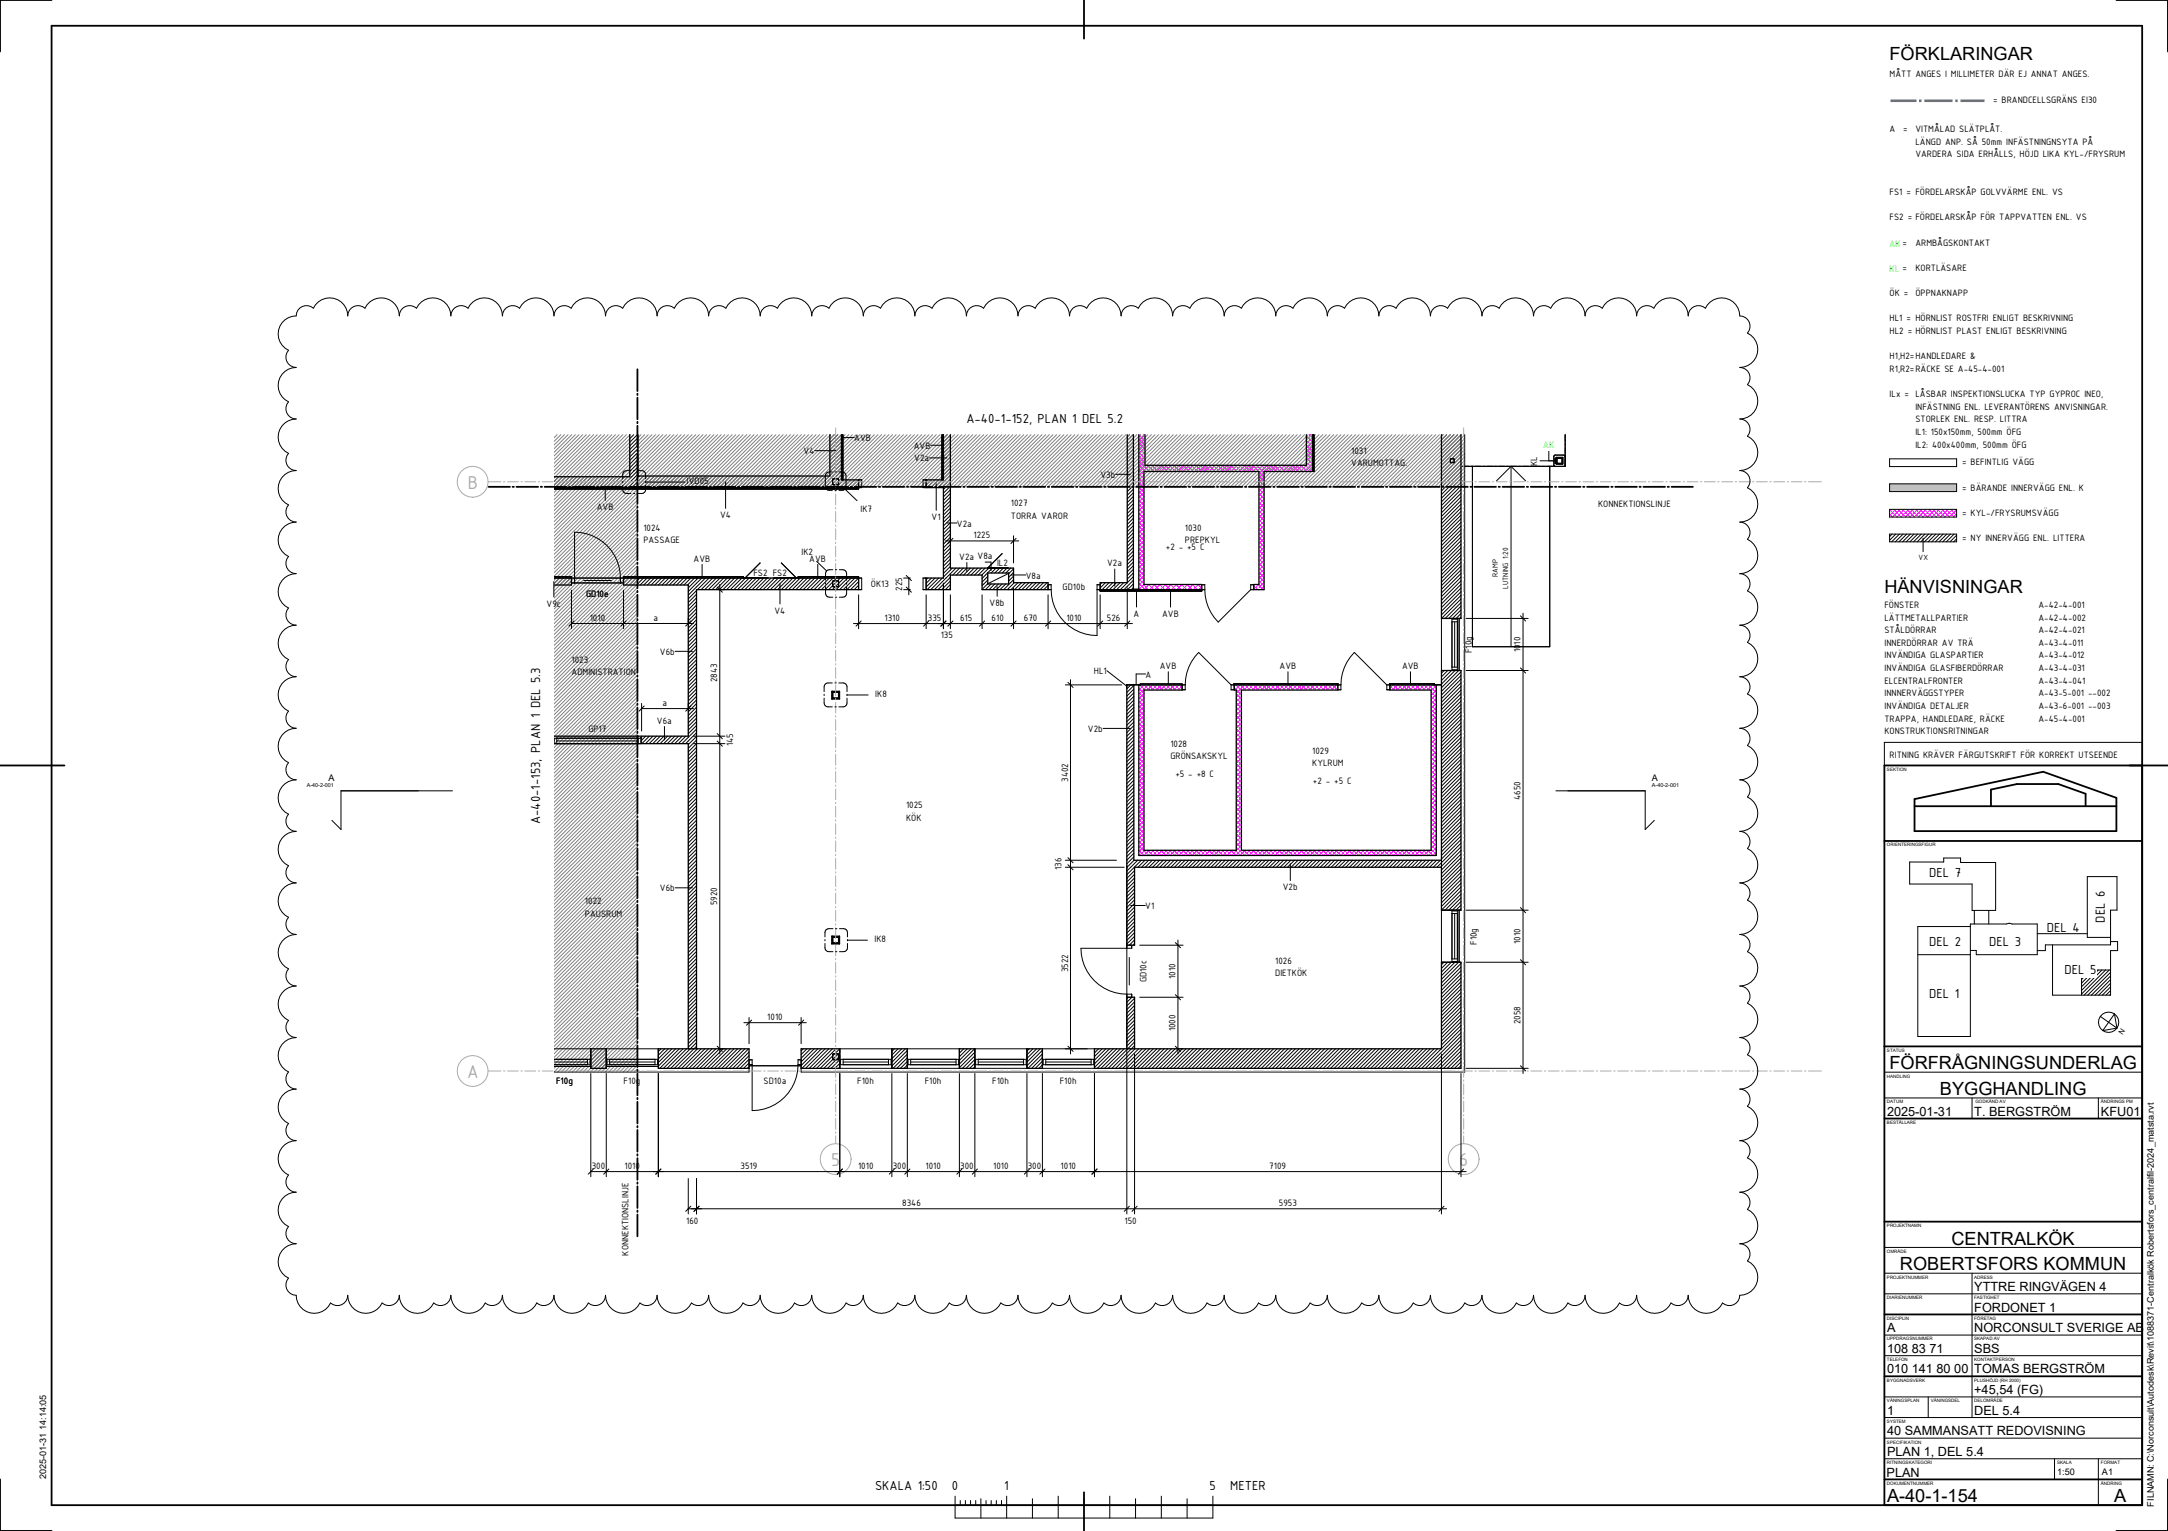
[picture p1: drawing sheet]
<svg xmlns="http://www.w3.org/2000/svg" width="841mm" height="594mm" viewBox="0 0 841 594" stroke-linecap="round" stroke-linejoin="round" font-family="sans-serif">
<defs><g id="words">
<g font-size="7.8" fill="#aaa">
<text x="181.5" y="189.7">B</text>
<text x="181.2" y="418.3">A</text>
<text x="322.4" y="452.3">5</text>
<text x="566" y="452.3">6</text>
</g>
<g font-size="7.1">
<text x="733" y="23.4">FÖRKLARINGAR</text>
<text x="731" y="230.1">HÄNVISNINGAR</text>
<text x="732.9" y="414.9">FÖRFRÅGNINGSUNDERLAG</text>
<text x="752.5" y="424.9">BYGGHANDLING</text>
<text x="757" y="482.9">CENTRALKÖK</text>
<text x="737" y="492.9">ROBERTSFORS KOMMUN</text>
<text x="732" y="582.6">A-40-1-154</text>
<text x="820.1" y="582.6">A</text>
</g>
<g font-size="5.5">
<text x="374.9" y="164.1">A-40-1-152, PLAN 1 DEL 5.2</text>
<text x="209.5" y="319.8" transform="rotate(-90 209.5 319.8)">A-40-1-153, PLAN 1 DEL 5.3</text>
<text x="748.4" y="340.4">DEL 7</text>
<text x="816.5" y="357.9" transform="rotate(-90 816.5 357.9)">DEL 6</text>
<text x="794" y="361.7">DEL 4</text>
<text x="748.4" y="367.1">DEL 2</text>
<text x="771.7" y="367.1">DEL 3</text>
<text x="800.9" y="377.7">DEL 5</text>
<text x="748.4" y="387.3">DEL 1</text>
<text x="339.4" y="578.3">SKALA 1:50</text>
<text x="369.2" y="578.3">0</text>
<text x="389.6" y="578.3">1</text>
<text x="469.2" y="578.3">5</text>
<text x="477.2" y="578.3">METER</text>
</g>
<g font-size="4.9">
<text x="732" y="432.9">2025-01-31</text>
<text x="765.8" y="432.9">T. BERGSTRÖM</text>
<text x="815" y="432.9">KFU01</text>
<text x="765.8" y="500.9">YTTRE RINGVÄGEN 4</text>
<text x="765.8" y="508.9">FORDONET 1</text>
<text x="732" y="516.9">A</text>
<text x="765.8" y="516.9">NORCONSULT SVERIGE AB</text>
<text x="732" y="524.9">108 83 71</text>
<text x="765.8" y="524.9">SBS</text>
<text x="732" y="532.9">010 141 80 00</text>
<text x="765.8" y="532.9">TOMAS BERGSTRÖM</text>
<text x="765.8" y="540.9">+45,54 (FG)</text>
<text x="732" y="548.9">1</text>
<text x="765.8" y="548.9">DEL 5.4</text>
<text x="732" y="556.9">40 SAMMANSATT REDOVISNING</text>
<text x="732" y="564.9">PLAN 1, DEL 5.4</text>
<text x="731.8" y="572.9">PLAN</text>
</g>
<g font-size="3.9">
<text x="733" y="30.1">MÅTT ANGES I MILLIMETER DÄR EJ ANNAT ANGES.</text>
<text x="773.2" y="40">= BRANDCELLSGRÄNS EI30</text>
<text x="733" y="51.3">A</text>
<text x="738.3" y="51.3">=</text>
<text x="743" y="51.3">VITMÅLAD SLÄTPLÅT.</text>
<text x="743" y="56.2">LÄNGD ANP. SÅ 50mm INFÄSTNINGNSYTA PÅ</text>
<text x="743" y="61.1">VARDERA SIDA ERHÅLLS, HÖJD LIKA KYL-/FRYSRUM</text>
<text x="733" y="75.8">FS1 =</text>
<text x="743" y="75.8">FÖRDELARSKÅP GOLVVÄRME ENL. VS</text>
<text x="733" y="85.5">FS2 =</text>
<text x="743" y="85.5">FÖRDELARSKÅP FÖR TAPPVATTEN ENL. VS</text>
<text x="738" y="95.3">=</text>
<text x="743" y="95.3">ARMBÅGSKONTAKT</text>
<text x="738" y="105.1">=</text>
<text x="743" y="105.1">KORTLÄSARE</text>
<text x="733" y="114.9">ÖK =</text>
<text x="743" y="114.9">ÖPPNAKNAPP</text>
<text x="733" y="124.7">HL1 =</text>
<text x="743" y="124.7">HÖRNLIST ROSTFRI ENLIGT BESKRIVNING</text>
<text x="733" y="129.6">HL2 =</text>
<text x="743" y="129.6">HÖRNLIST PLAST ENLIGT BESKRIVNING</text>
<text x="733" y="139.4">H1,H2=</text>
<text x="743" y="139.4">HANDLEDARE &amp;</text>
<text x="733" y="144.3">R1,R2=</text>
<text x="743" y="144.3">RÄCKE SE A-45-4-001</text>
<text x="733" y="154.1">ILx =</text>
<text x="743" y="154.1">LÅSBAR INSPEKTIONSLUCKA TYP GYPROC INEO,</text>
<text x="743" y="159">INFÄSTNING ENL. LEVERANTÖRENS ANVISNINGAR.</text>
<text x="743" y="163.9">STORLEK ENL. RESP. LITTRA</text>
<text x="331.4" y="171.2">AVB</text>
<text x="743" y="168.7">IL1: 150x150mm, 500mm ÖFG</text>
<text x="743" y="173.6">IL2: 400x400mm, 500mm ÖFG</text>
<text x="311.7" y="176.2">V4</text>
<text x="354.5" y="174.1">AVB</text>
<text x="354.7" y="179">V2a</text>
<text x="524.2" y="176">1031</text>
<text x="426.9" y="185.4">V3b</text>
<text x="524.2" y="180.9">VARUMOTTAG.</text>
<text x="596.3" y="180.7" transform="rotate(-90 596.3 180.7)">KL</text>
<text x="761.1" y="180.5">= BEFINTLIG VÄGG</text>
<text x="266.4" y="187.9">IVD05</text>
<text x="761.1" y="190.3">= BÄRANDE INNERVÄGG ENL. K</text>
<text x="392.1" y="196.4">1027</text>
<text x="619.9" y="196.6">KONNEKTIONSLINJE</text>
<text x="231.5" y="198">AVB</text>
<text x="279.3" y="201.1">V4</text>
<text x="333.8" y="198.5">IK7</text>
<text x="361.4" y="201.8">V1</text>
<text x="392.1" y="201.3">TORRA VAROR</text>
<text x="761.1" y="200.1">= KYL-/FRYSRUMSVÄGG</text>
<text x="249.6" y="205.9">1024</text>
<text x="371.2" y="204.3">V2a</text>
<text x="377.6" y="208.9">1225</text>
<text x="459.6" y="205.9">1030</text>
<text x="761.1" y="209.9">= NY INNERVÄGG ENL. LITTERA</text>
<text x="249.6" y="210.8">PASSAGE</text>
<text x="310.9" y="215.2">IK2</text>
<text x="452.3" y="213.4">+2 - +5 C</text>
<text x="459.6" y="210.8">PREPKYL</text>
<text x="269.1" y="217.9">AVB</text>
<text x="313.9" y="217.9">AVB</text>
<text x="372.1" y="217.2">V2a V8a</text>
<text x="386.8" y="219.7">IL2</text>
<text x="429.5" y="219.7">V2a</text>
<text x="292.3" y="223.5">FS2 FS2</text>
<text x="337.8" y="227.8">ÖK13</text>
<text x="397.9" y="224.5">V8a</text>
<text x="227.3" y="231.7">GD10e</text>
<text x="350" y="229.2" transform="rotate(-90 350 229.2)">225</text>
<text x="412.2" y="228.8">GD10b</text>
<text x="212" y="235.4">V9c</text>
<text x="300.4" y="238.2">V4</text>
<text x="383.9" y="235.2">V8b</text>
<text x="439.7" y="239.3">A</text>
<text x="450.8" y="239.4">AVB</text>
<text x="731" y="235.9">FÖNSTER</text>
<text x="790.7" y="235.9">A-42-4-001</text>
<text x="228.8" y="240.9">1010</text>
<text x="253.5" y="240.9">a</text>
<text x="343.1" y="241">1310</text>
<text x="360" y="241">335</text>
<text x="372.4" y="241">615</text>
<text x="384.7" y="241">610</text>
<text x="397.2" y="241">670</text>
<text x="413.6" y="241">1010</text>
<text x="429.4" y="241">526</text>
<text x="731" y="240.8">LÄTTMETALLPARTIER</text>
<text x="731" y="245.7">STÅLDÖRRAR</text>
<text x="790.7" y="240.8">A-42-4-002</text>
<text x="790.7" y="245.7">A-42-4-021</text>
<text x="364.9" y="247.4">135</text>
<text x="731" y="250.6">INNERDÖRRAR AV TRÄ</text>
<text x="790.7" y="250.6">A-43-4-011</text>
<text x="221.7" y="257.1">1023</text>
<text x="256" y="254.1">V6b</text>
<text x="571" y="253.4" transform="rotate(-90 571 253.4)">F10g</text>
<text x="589.9" y="253.1" transform="rotate(-90 589.9 253.1)">1010</text>
<text x="731" y="255.5">INVÄNDIGA GLASPARTIER</text>
<text x="790.7" y="255.5">A-43-4-012</text>
<text x="221.7" y="262">ADMINISTRATION</text>
<text x="424.3" y="261.6">HL1</text>
<text x="444.4" y="262.9">A</text>
<text x="449.9" y="259.6">AVB</text>
<text x="496.4" y="259.6">AVB</text>
<text x="543.9" y="259.6">AVB</text>
<text x="731" y="260.4">INVÄNDIGA GLASFIBERDÖRRAR</text>
<text x="790.7" y="260.4">A-43-4-031</text>
<text x="278.3" y="264.7" transform="rotate(-90 278.3 264.7)">2843</text>
<text x="731" y="265.3">ELCENTRALFRONTER</text>
<text x="790.7" y="265.3">A-43-4-041</text>
<text x="257" y="274">a</text>
<text x="339.5" y="270.5">IK8</text>
<text x="731" y="270.2">INNNERVÄGGSTYPER</text>
<text x="731" y="275.1">INVÄNDIGA DETALJER</text>
<text x="790.7" y="270.2">A-43-5-001 --002</text>
<text x="790.7" y="275.1">A-43-6-001 --003</text>
<text x="254.8" y="280.8">V6a</text>
<text x="731" y="279.9">TRAPPA, HANDLEDARE, RÄCKE</text>
<text x="790.7" y="279.9">A-45-4-001</text>
<text x="228.2" y="283.9">GP17</text>
<text x="422" y="284">V2b</text>
<text x="731" y="284.8">KONSTRUKTIONSRITNINGAR</text>
<text x="284.5" y="289.6" transform="rotate(-90 284.5 289.6)">145</text>
<text x="454" y="289.7">1028</text>
<text x="509" y="292.5">1029</text>
<text x="733" y="293.9">RITNING KRÄVER FÄRGUTSKRIFT FÖR KORREKT UTSEENDE</text>
<text x="454" y="294.5">GRÖNSAKSKYL</text>
<text x="509" y="297.4">KYLRUM</text>
<text x="414.3" y="303.4" transform="rotate(-90 414.3 303.4)">3402</text>
<text x="456" y="301.5">+5 - +8 C</text>
<text x="509.3" y="304.3">+2 - +5 C</text>
<text x="589.9" y="310.3" transform="rotate(-90 589.9 310.3)">4650</text>
<text x="351.5" y="313.6">1025</text>
<text x="351.5" y="318.5">KÖK</text>
<text x="411.8" y="337.5" transform="rotate(-90 411.8 337.5)">136</text>
<text x="256" y="345.8">V6b</text>
<text x="497.6" y="345.5">V2b</text>
<text x="226.9" y="350.7">1022</text>
<text x="278.3" y="351.3" transform="rotate(-90 278.3 351.3)">5920</text>
<text x="444.3" y="352.7">V1</text>
<text x="226.9" y="355.6">PAUSRUM</text>
<text x="339.2" y="365.6">IK8</text>
<text x="572.8" y="366.6" transform="rotate(-90 572.8 366.6)">F10g</text>
<text x="589.9" y="366.3" transform="rotate(-90 589.9 366.3)">1010</text>
<text x="414.3" y="377.2" transform="rotate(-90 414.3 377.2)">3522</text>
<text x="494.7" y="373.9">1026</text>
<text x="444.7" y="381.1" transform="rotate(-90 444.7 381.1)">GD10c</text>
<text x="456" y="379.8" transform="rotate(-90 456 379.8)">1010</text>
<text x="494.7" y="378.8">DIETKÖK</text>
<text x="297.7" y="395.8">1010</text>
<text x="456" y="400.2" transform="rotate(-90 456 400.2)">1000</text>
<text x="589.9" y="397.5" transform="rotate(-90 589.9 397.5)">2058</text>
<text x="215.7" y="420.6">F10g</text>
<text x="241.9" y="420.6">F10g</text>
<text x="296.2" y="420.6">SD10a</text>
<text x="332.5" y="420.6">F10h</text>
<text x="358.7" y="420.6">F10h</text>
<text x="384.9" y="420.6">F10h</text>
<text x="411.1" y="420.6">F10h</text>
<text x="229.5" y="453.6">300</text>
<text x="242.3" y="453.6">1010</text>
<text x="287.3" y="453.6">3519</text>
<text x="332.9" y="453.6">1010</text>
<text x="346.3" y="453.6">300</text>
<text x="359" y="453.6">1010</text>
<text x="372.5" y="453.6">300</text>
<text x="385.2" y="453.6">1010</text>
<text x="398.7" y="453.6">300</text>
<text x="411.4" y="453.6">1010</text>
<text x="492.4" y="453.6">7109</text>
<text x="350" y="468">8346</text>
<text x="496.1" y="468">5953</text>
<text x="266.2" y="474.8">160</text>
<text x="436.2" y="474.8">150</text>
<text x="243.8" y="487.1" transform="rotate(-90 243.8 487.1)">KONNEKTIONSLINJE</text>
</g>
<g font-size="3.9" fill="#0f0">
<text x="733" y="95.7">AK</text>
<text x="733" y="105.5">KL</text>
<text x="598.7" y="174">AK</text>
</g>
<g font-size="3.5">
<text x="127.4" y="302.9">A</text>
<text x="640.8" y="302.9">A</text>
<text x="17.9" y="573.8" transform="rotate(-90 17.9 573.8)">2025-01-31 14:14:05</text>
<text x="798" y="572.3">1:50</text>
<text x="815.4" y="572.3">A1</text>
<text x="835.5" y="584.5" transform="rotate(-90 835.5 584.5)">FILNAMN: C:\Norconsult\Autodesk\Revit\1088371-Centralkök Robertsfors_centralfil-2024_matsta.rvt</text>
</g>
<g font-size="3.2">
<text x="744.3" y="217.2">VX</text>
<text x="581.1" y="223.8" transform="rotate(-90 581.1 223.8)">RAMP</text>
<text x="585" y="228.4" transform="rotate(-90 585 228.4)">LUTNING 1:20</text>
</g>
<text font-size="2.8" x="823.4" y="401.7" transform="rotate(-56 823.4 401.7)">N</text>
<g font-size="2.1">
<text x="119" y="305.4">A-40-2-001</text>
<text x="640.8" y="305.4">A-40-2-001</text>
</g>
<g font-size="1.8">
<text x="732" y="299.1">SEKTION</text>
<text x="732" y="328.4">ORIENTERINGSFIGUR</text>
<text x="732" y="408.1">STATUS</text>
<text x="732" y="418.1">HANDLING</text>
<text x="732" y="428.1">DATUM</text>
<text x="766.3" y="428.1">GODKÄND AV</text>
<text x="815" y="428.1">ÄNDRINGS PM</text>
<text x="732" y="436.1">BESTÄLLARE</text>
<text x="732" y="476.1">PROJEKTNAMN</text>
<text x="732" y="486.1">OMRÅDE</text>
<text x="732" y="496.1">PROJEKTNUMMER</text>
<text x="765.8" y="496.1">ADRESS</text>
<text x="732" y="504.1">DIARIENUMMER</text>
<text x="765.8" y="504.1">FASTIGHET</text>
<text x="732" y="512.1">DISCIPLIN</text>
<text x="765.8" y="512.1">FÖRETAG</text>
<text x="732" y="520.1">UPPDRAGSNUMMER</text>
<text x="765.8" y="520.1">SKAPAD AV</text>
<text x="732" y="528.1">TELEFON</text>
<text x="765.8" y="528.1">KONTAKTPERSON</text>
<text x="732" y="536.1">BYGGNADSVERK</text>
<text x="765.8" y="536.1">PLUSHÖJD (RH 2000)</text>
<text x="732" y="544.1">VÅNINGSPLAN</text>
<text x="749" y="544.1">VÅNINGSDEL</text>
<text x="765.8" y="544.1">DELOMRÅDE</text>
<text x="732" y="552.1">SYSTEM</text>
<text x="732" y="560.1">SPECIFIKATION</text>
<text x="732" y="568.1">RITNINGSKATEGORI</text>
<text x="798" y="568.1">SKALA</text>
<text x="815" y="568.1">FORMAT</text>
<text x="732" y="576.1">DOKUMENTNUMMER</text>
<text x="815" y="576.1">ÄNDRING</text>
</g>
</g></defs>
<path d="M733.3 38.6v1h10.2v-1zM760.5 38.6v1h9.4v-1zM758.5 38.6v1h1v-1zM744.5 38.6v1h1v-1zM746.5 38.6v1h11v-1z" fill="#0080ff"/>
<path d="M733 187.7h26v3h-26z" fill="#c0c0c0"/>
<g fill="#fff">
<path d="M733 207.2h26v3h-26z"/>
<path d="M733 178h26v3h-26z"/>
<path d="M733 197.6h26v3h-26z"/>
</g>
<g fill="none" stroke="#000" stroke-width=".39">
<path d="M733 178h26v3h-26zM733 187.7h26v3h-26zM733 197.6h26v3h-26zM733 207.2h26v3h-26zM734 207.2l-1 1M735.4 207.2l-2.4 2.4M736.8 207.2l-3 3M738.2 207.2l-3 3M739.6 207.2l-3 3M741.1 207.2l-3 3M742.5 207.2l-3 3M743.9 207.2l-3 3"/>
<path d="M745.3 207.2l-3 3M746 208.8v5.2M746.7 207.2l-3 3M748.1 207.2l-3 3M749.5 207.2l-3 3M750.9 207.2l-3 3M752.4 207.2l-3 3M753.8 207.2l-3 3M755.2 207.2l-3 3M756.6 207.2l-3 3M758 207.2l-3 3M759 207.7l-2.6 2.5"/>
<path d="M759 209.1l-1.2 1.1"/>
</g>
<g fill="none" stroke="#f0f" stroke-width=".39">
<path d="M733 199.4l1.2 1.2M733 197.7l2.9 2.9M733.7 197.6l-.7 .7M734.6 197.6l3 3M735.4 197.6l-2.4 2.4M736.3 197.6l3 3M737.1 197.6l-3 3M738 197.6l3 3M738.8 197.6l-3 3M739.7 197.6l3 3M740.5 197.6l-3 3M741.4 197.6l3 3"/>
<path d="M742.2 197.6l-3 3M743.1 197.6l3 3M743.9 197.6l-3 3M744.8 197.6l3 3M745.6 197.6l-3 3M746.5 197.6l3 3M747.3 197.6l-3 3M748.2 197.6l3 3M749 197.6l-3 3M749.8 197.6l3 3M750.7 197.6l-3 3M751.5 197.6l3 3"/>
<path d="M752.3 197.6l-3 3M753.2 197.6l3 3M754 197.6l-3 3M754.9 197.6l3 3M755.7 197.6l-3 3M756.6 197.6l2.4 2.4M757.4 197.6l-3 3M758.3 197.6l.7 .7M759 197.8l-2.9 2.8M759 199.5l-1.2 1.1"/>
</g>
<g fill="#fff">
<path d="M310.8 414.5h255.9l1.5 1.4h-257.4z"/>
<path d="M214.9 413.8h14.3v.7h6v-.7h20.2v.7h35.2v1.4h-75.7z"/>
<path d="M214.9 406.9h14.3v6.9h-14.3v-.7h14v-2.1h-14z"/>
<path d="M566.7 168.7h1.5v247.2l-1.5-1.4v-41.2h-.7v-20.2h.7v-93h-.7v-20.2h.7z"/>
<path d="M222.9 224.3h17.8v1.9h-17.8z"/>
<path d="M267 224.3h3.2v182.6h-3.2z"/>
<path d="M378.5 411h19.6v2.1h-19.6z"/>
<path d="M214.9 285.6h52.1v2.9h-18.4v-2.1h-33.6l-.1 2.1z"/>
<path d="M235.5 411h19.6v2.1h-19.6z"/>
<path d="M215 286.4h33.6v2.1h-33.6z"/>
<path d="M437.3 168.7h2.4v60.1h-2.4z"/>
<path d="M437.1 265.7h2.7v68.1h-2.7z"/>
<path d="M479.6 267.7h2v62.2h-2z"/>
<path d="M441.8 267.7h2v62.2h-2z"/>
<path d="M441.8 329.9h115.4v2h-115.4z"/>
<path d="M488.4 182.9h2v45.9h-2z"/>
<path d="M444.2 180.5h65v2.4h-65z"/>
<path d="M506.8 168.7h2.4v11.8h-2.4z"/>
<path d="M441.8 168.7h2.4v14.2h-2.4z"/>
<path d="M441.8 182.9h2v45.9h-2z"/>
<path d="M404.7 411h19.6v2.1h-19.6z"/>
<path d="M352.3 411h19.6v2.1h-19.6z"/>
<path d="M563.2 353.4h2.1v19.6h-2.1z"/>
<path d="M563.2 240.2h2.1v19.6h-2.1z"/>
<path d="M326.1 411h19.6v2.1h-19.6z"/>
<path d="M437.1 333.8h122.1v2.7h-122.1z"/>
<path d="M555.2 267.7h2v62.2h-2z"/>
<path d="M381 226.6h10.3v2.2h-10.3z"/>
<path d="M214.9 411h14v2.1h-14z"/>
<path d="M366 168.7h2.7v55.6h-2.7z"/>
<path d="M214.9 185h32.4v4.2h-32.4z"/>
<path d="M321.9 168.7h4.5v16h-4.5z"/>
<path d="M244.3 168.7h3.2v16l-.2 .3h-3z"/>
<path d="M322.7 270.9h3v.3h-3z"/>
<path d="M322.7 268.2h.3v2.7h-.3z"/>
<path d="M323 268.2h2.7v.3h-2.7z"/>
<path d="M325.4 268.5h.3v2.4h-.3z"/>
<path d="M322.7 365.9h3v.3h-3z"/>
<path d="M322.7 363.2h.3v2.7h-.3z"/>
<path d="M323 363.2h2.7v.3h-2.7z"/>
<path d="M325.4 363.5h.3v2.4h-.3z"/>
<path d="M300 224.2l9.7 .1z"/>
<path d="M381 223.1h2.2v3.5h-2.2z"/>
<path d="M383.2 220.4h10v1.9h-10z"/>
<path d="M571.2 180.9h30v70h-30z"/>
<path d="M391.3 222.3h1.9v3.8h-1.9z"/>
<path d="M603.3 178.8h.5v.9h-.5z"/>
<path d="M603.3 177.8h.5v1h-.5z"/>
<path d="M288.3 224.2l9.7 .1z"/>
<path d="M368.7 220.4h14.5v2.7h-14.5z"/>
<path d="M383 220.3l8.1 .1z"/>
<path d="M326.4 168.7h.5v17.5h-.5z"/>
<path d="M365.5 168.7h.5v17.5h-.5z"/>
<path d="M509.2 168.7h.5v14.2h-.5z"/>
<path d="M426.8 228.8h39.4v.5h-39.4z"/>
<path d="M439.7 228.5h2.1v.3h-2.1z"/>
<path d="M214.9 189.2h118.2v.5h-118.2z"/>
<path d="M442.3 265.2h16.3v.5h-16.3z"/>
<path d="M478.8 265.2h40.2v.5h-40.2z"/>
<path d="M539.2 265.2h17.1v.5h-17.1z"/>
<path d="M214.9 223.8h6.8v.5h-6.8z"/>
<path d="M241.9 223.8h46.4v.5h-46.4z"/>
<path d="M309.7 223.8h23.4v.5h-23.4z"/>
<path d="M437 265.6l1.1 .1h-1l-.1 1z"/>
<path d="M438.5 228.8l4.3 .1z"/>
<path d="M247.3 184.7h79.1v4.5h-79.1z"/>
<path d="M603.9 177.7v2.1h2.1v-2.1zM603.9 177.7h2.1v2.1h-2.1z"/>
<path d="M323 268.6v2.2h2.3v-2.2zM323.1 268.7h2.1v2.1h-2.1z"/>
<path d="M323 363.6v2.2h2.3v-2.2zM323.1 363.7h2.1v2.1h-2.1z"/>
<path d="M424.6 406.9v7.6h134.6v-7.6zM372.2 406.9v7.6h6v-7.6zM398.4 406.9v7.6h6v-7.6zM310.8 406.9v7.6h15v-7.6zM346 406.9v7.6h6v-7.6zM255.4 406.9v7.6h35.2v-7.6zM229.2 406.9v7.6h6v-7.6z"/>
<path d="M378.2 406.9v7.6h20.2v-7.6zM378.5 411h19.6v2.1h-19.6z"/>
<path d="M235.2 406.9v6.9h20.2v-6.9zM235.5 411h19.6v2.1h-19.6z"/>
<path d="M404.4 406.9v7.6h20.2v-7.6zM404.7 411h19.6v2.1h-19.6z"/>
<path d="M352 406.9v7.6h20.2v-7.6zM352.3 411h19.6v2.1h-19.6z"/>
<path d="M325.8 406.9v7.6h20.2v-7.6zM326.1 411h19.6v2.1h-19.6z"/>
<path d="M214.9 189.7v34.1h6.8v3.2h-6.8v58.6h52.1v-58.6h-25.1v-3.2h46.4v.4l9.7 .1 11.7-.1v-.4h23.4v5h-62.9v178.1h20.4v6.6h20.2v-6.6h126.3v-20h3v20h119.1v-70.4h-119.1v30.2h-3l-.1-100v-1.1h5.3v-.4h16.3v2.5h-14.8v62.2h35.8v-62.2h-.8v-2.5h40.2v2.5h-37.4v62.2h73.6v-62.2h-16v-2.5h17.1v.4h2.9v-96.9h-49.5v14.2h-19.3v45.9h-4v-2h2v-43.9h-44.6v43.9h22.4v2.5h-39.4v-3.2h10.5v-57.4h-68.6v51.7h24.5v5.7h13.4v2.7h-25.6v-5.7h-12.3v5.7h-9.4v-4.5h6.7v-35.1h-6.7v-3h6.2v-17.5h-38.6v17.5h6.2v3.5zM309.6 411.2h1v1.9h-1zM290.8 411.2h1v1.9h-1zM214.9 288.5v118.4h52.1v-118.4zM437.1 385.7h1.9v1h-1.9zM437.1 366.9h1.9v1h-1.9zM322.7 363.2h3v3h-3zM323 365.7l.2 .2zM325.1 365.9l.3-.2zM323.1 363.7v2.1h2.1v-2.1zM325.4 364.6v1.1zM325.1 363.5l.3 .3zM323 363.5v.3l.2-.3zM439.8 265.7v68.1h119.4v-68.1h-2v66.2h-115.4v-66.2zM322.7 268.2h3v3h-3zM325.4 270.7l-.3 .2zM323 270.7l.2 .2zM323.1 268.7v2.1h2.1v-2.1zM325.4 269.1v1.6zM325.1 268.5l.3 .3zM323 268.5v.3l.2-.3zM519.2 265.7h1v1.9h-1zM538 265.7h1v1.9h-1zM477.6 265.7h1v1.9h-1zM458.8 265.7h1v1.9h-1zM485.2 226.9h1v1.9h-1zM358.1 224.3h1v4.5h-1zM333.3 224.3h1v4.5h-1zM466.4 226.9h1v1.9h-1zM406.8 226.9h1v1.9h-1zM425.6 226.9h1v1.9h-1zM439.7 168.7v59.8h2.1v-59.8zM383.2 222.3v4.3h8.1v-4.3zM221.9 224.3h19.8v1.9h-19.8zM333.3 186.2h1v3h-1zM358.1 186.2h1v3h-1zM214.9 168.7v16.3h29.4v-16.3zM247.5 168.7v16h74.4v-16zM444.2 168.7v11.8h62.6v-11.8z"/>
<path d="M559.2 373.3v41.2h7.5v-41.2zM559.2 260.1v93h7.5v-93zM559.2 168.7v71.2h7.5v-71.2z"/>
<path d="M559.2 353.1v20.2h6.8v-20.2zM563.2 353.4h2.1v19.6h-2.1z"/>
<path d="M559.2 239.9v20.2h6.8v-20.2zM563.2 240.2h2.1v19.6h-2.1z"/>
<path d="M568.2 168.7v12.2h34.9l-.3-.3v-3.6l.4-.4h3.6l.4 .4v-8.3zM606.8 180.9h.4v-.3z"/>
<path d="M241.9 224.3v2.7h25.1v-2.7zM214.9 224.3v2.7h6.8v-2.7z"/>
<path d="M221.9 224.3v1.9h1v-1.9zM240.7 224.3v1.9h1v-1.9z"/>
<path d="M290.8 411.2v1.9h1v-1.9zM309.6 411.2v1.9h1v-1.9z"/>
<path d="M333.3 224.3v4.5h1v-4.5zM358.1 224.3v4.5h1v-4.5z"/>
<path d="M441.8 265.7v2h16.8v-2zM478.8 265.7v2h40.2v-2zM539.2 265.7v2h18v-2z"/>
<path d="M477.6 265.7v1.9h1v-1.9zM458.8 265.7v1.9h1v-1.9z"/>
<path d="M519.2 265.7v1.9h1v-1.9zM538 265.7v1.9h1v-1.9z"/>
<path d="M437.1 385.7v1h1.9v-1zM437.1 366.9v1h1.9v-1z"/>
<path d="M270.2 224.3v4.5h62.9v-4.5zM359.3 224.3v4.5h9.4v-4.5z"/>
<path d="M437.1 386.9v20h3v-20zM437.1 336.5v30.2h3v-30.2z"/>
<path d="M556.3 265.6l2.9 .1zM438.8 265.6l3.5 .1z"/>
<path d="M603.8 177.6v2.4h2.4v-2.4zM603.9 177.7h2.1v2.1h-2.1z"/>
<path d="M603.2 176.6l-.4 .4v3.6l.4 .4h3.6l.4-.4v-3.6l-.4-.4zM603.3 177.8h.5v-.2h2.4v2.4l-2.9-.3zM603.9 177.7v2.1h2.1v-2.1z"/>
<path d="M425.6 226.9v1.9h1v-1.9zM406.8 226.9v1.9h1v-1.9z"/>
<path d="M391.3 226.1v2.7h15.3v-2.7zM426.8 226.1v2.7h10.5v-2.7z"/>
<path d="M486.4 226.8v2h2v-2zM443.8 226.8v2h22.4v-2z"/>
<path d="M485.2 226.9v1.9h1v-1.9zM466.4 226.9v1.9h1v-1.9z"/>
<path d="M359.3 186.2v3h6.7v-3zM326.4 186.2v3h6.7v-3z"/>
<path d="M358.1 186.2v3h1v-3zM333.3 186.2v3h1v-3z"/>
</g>
<g fill="none" stroke="#000" stroke-width=".39">
<path d="M244.4 168.7l-.1 .1M245.8 168.7l-1.5 1.5M247.2 168.7l-2.9 2.9M247.5 169.8l-3.2 3.2M247.5 171.2l-3.2 3.2M247.5 172.6l-3.2 3.2M247.5 174.1l-3.2 3.2M247.5 175.5l-3.2 3.2M247.5 176.9l-3.2 3.2M247.5 178.3l-3.2 3.2M247.5 179.7l-3.2 3.2M321.9 173.2l4.5-4.5v17.1"/>
<path d="M322.2 168.7l-.3 .2M323.6 168.7l-1.7 1.6M325 168.7l-3.1 3.1M326.4 170.1l-4.5 4.5M326.4 171.5l-4.5 4.5M326.4 172.9l-4.5 4.5M326.4 174.3l-4.5 4.5M326.4 177.2l-4.5 4.5M326.4 178.6l-4.5 4.5M326.4 175.7l-4.5 4.5M326.4 180l-4.5 4.5M326.9 168.7v17.5h-.5"/>
<path d="M365.5 168.7v17.5l-3 3M366 168.7v17.5M367.4 168.7l-1.4 1.4M368.7 168.8l-2.7 2.7M368.7 171.7l-2.7 2.7M368.7 173.1l-2.7 2.7M368.7 175.9l-2.7 2.7M368.7 177.3l-2.7 2.7M368.7 170.3l-2.7 2.7M368.7 174.5l-2.7 2.7M368.7 178.7l-2.7 2.7M438.1 168.7l-.8 .8"/>
<path d="M439.6 168.7l-2.3 2.2M439.7 170l-2.4 2.3M439.7 172.8l-2.4 2.4M439.7 174.2l-2.4 2.4M439.7 178.5l-2.4 2.3M439.7 171.4l-2.4 2.4M439.7 175.6l-2.4 2.4M439.7 177l-2.4 2.4M439.7 179.9l-2.4 2.3M509.2 168.7v14.2M509.7 168.7v14.2h-.8M559.8 168.7l-.6 .6"/>
<path d="M561.2 168.7l-2 2M562.6 168.7l-3.4 3.4M562.6 178h1.5v1.5h-1.5zM562.7 178.1h1.3v1.3h-1.3zM564 168.7l-4.8 4.8M565.4 168.7l-6.2 6.2M566.7 168.8l-7.5 7.5M566.7 173l-7.5 7.6M566.7 170.2l-7.5 7.5M566.7 171.6l-7.5 7.6M566.7 174.4l-7.5 7.6M566.7 175.8l-7.5 7.6"/>
<path d="M566.7 177.2l-7.5 7.6M566.7 178.7l-7.5 7.5M568.2 168.7v247.2h-257.4v-2.1M603.3 177.8h.5v1.9h-.5zM603.9 179.7l-.1 .1M603.9 178.3l-.1 .1M604 180h1.9M604 177.6h1.9M604.6 177.6l-.1 .1M605.1 179.8l-.1 .2M605.9 177.7l.1 2.1-2.1-.1M605.9 177.7h-2v2"/>
<path d="M606 177.6l-.1 .1M606.2 178.8l-.2 .2M606.2 177.8v1.9M607.2 168.7v12.2h-40M607.2 177l-.4-.4h-3.6l-.4 .4v3.6l.4 .4M214.9 189.2h119.4v-3h-1.2v3.5h-118.2M215.4 185l-.5 .4M216.8 185l-1.9 1.8M218.2 185l-3.3 3.2M219.6 185l-4.2 4.2M221 185l-4.2 4.2M222.4 185l-4.2 4.2"/>
<path d="M223.9 185l-4.3 4.2M225.3 185l-4.2 4.2M226.7 185l-4.2 4.2M228.1 185l-4.2 4.2M229.5 185l-4.2 4.2M230.9 185l-4.2 4.2M232.3 185l-4.2 4.2M233.8 185l-4.3 4.2M235.2 185l-4.3 4.2M236.6 185l-4.2 4.2M238 185l-4.2 4.2M239.4 185l-4.2 4.2"/>
<path d="M240.8 185l-4.2 4.2M242.2 185l-4.2 4.2M243.7 185l-4.3 4.2M247.5 181.1l-3.2 3.2M247.5 182.5l-6.7 6.7M247.5 184l-5.2 5.2M248.2 184.7l-4.5 4.5M249.6 184.7l-4.5 4.5M251 184.7l-4.5 4.5M252.4 184.7l-4.5 4.5M253.8 184.7l-4.5 4.5M255.2 184.7l-4.5 4.5"/>
<path d="M256.7 184.7l-4.5 4.5M258.1 184.7l-4.5 4.5M259.5 184.7l-4.5 4.5M260.9 184.7l-4.5 4.5M262.3 184.7l-4.5 4.5M263.7 184.7l-4.5 4.5M265.1 184.7l-4.5 4.5M266.6 184.7l-4.5 4.5M268 184.7l-4.5 4.5M269.4 184.7l-4.5 4.5M270.8 184.7l-4.5 4.5M272.2 184.7l-4.5 4.5"/>
<path d="M273.6 184.7l-4.5 4.5M275 184.7l-4.5 4.5M276.5 184.7l-4.5 4.5M277.9 184.7l-4.5 4.5M279.3 184.7l-4.5 4.5M280.7 184.7l-4.5 4.5M282.1 184.7l-4.5 4.5M283.5 184.7l-4.5 4.5M284.9 184.7l-4.5 4.5M286.4 184.7l-4.5 4.5M287.8 184.7l-4.5 4.5M289.2 184.7l-4.5 4.5"/>
<path d="M290.6 184.7l-4.5 4.5M292 184.7l-4.5 4.5M293.4 184.7l-4.5 4.5M294.8 184.7l-4.5 4.5M296.3 184.7l-4.5 4.5M297.7 184.7l-4.5 4.5M299.1 184.7l-4.5 4.5M300.5 184.7l-4.5 4.5M301.9 184.7l-4.5 4.5M303.3 184.7l-4.5 4.5M304.7 184.7l-4.5 4.5M306.2 184.7l-4.5 4.5"/>
<path d="M307.6 184.7l-4.5 4.5M309 184.7l-4.5 4.5M310.4 184.7l-4.5 4.5M311.8 184.7l-4.5 4.5M313.2 184.7l-4.5 4.5M314.6 184.7l-4.5 4.5M316.1 184.7l-4.5 4.5M317.5 184.7l-4.5 4.5M318.9 184.7l-4.5 4.5M320.3 184.7l-4.5 4.5M321.7 184.7l-4.5 4.5M323 185.8h2.3v2.3h-2.3z"/>
<path d="M323.1 185.9h2.1v2.1h-2.1zM326.4 181.4l-7.8 7.8M326.4 182.8l-6.4 6.4M326.4 184.2l-4.9 5M326.4 185.6l-3.5 3.6M327.3 186.2l-3 3M328.7 186.2l-3 3M330.1 186.2l-3 3M331.5 186.2l-3 3M332.9 186.2l-3 3M333.1 188.9l-.3 .3M333.1 187.5l-1.7 1.7"/>
<path d="M358.1 186.2h1.2v3h-1.2zM359.8 186.2l-.5 .5M361.2 186.2l-1.9 1.9M362.6 186.2l-3 3M364.1 186.2l-3 3M368.7 180.2l-2.7 2.7M368.7 181.6l-2.7 2.7M368.7 184.4l-4.8 4.8M368.7 185.8l-3.4 3.4M368.7 187.2l-2.7 2.7M368.7 190.1l-2.7 2.7M368.7 191.5l-2.7 2.7"/>
<path d="M368.7 194.3l-2.7 2.7M368.7 195.7l-2.7 2.7M368.7 198.5l-2.7 2.7M368.7 200l-2.7 2.7M368.7 188.6l-2.7 2.7M368.7 192.9l-2.7 2.7M368.7 183l-2.7 2.7M368.7 197.1l-2.7 2.7M439.7 196.8l-2.4 2.4M439.7 182.7l-2.4 2.4M439.7 186.9l-2.4 2.4M439.7 188.4l-2.4 2.3"/>
<path d="M439.7 191.2l-2.4 2.4M439.7 192.6l-2.4 2.4M439.7 195.4l-2.4 2.4M439.7 181.3l-2.4 2.4M439.7 184.1l-2.4 2.4M439.7 185.5l-2.4 2.4M439.7 189.8l-2.4 2.3M439.7 194l-2.4 2.4M439.7 198.3l-2.4 2.3M439.7 199.7l-2.4 2.3M566.7 187.1l-7.5 7.6M566.7 191.4l-7.5 7.6"/>
<path d="M566.7 195.6l-7.5 7.6M566.7 197l-7.5 7.6M566.7 180.1l-7.5 7.5M566.7 181.5l-7.5 7.6M566.7 182.9l-7.5 7.6M566.7 184.3l-7.5 7.6M566.7 185.7l-7.5 7.6M566.7 188.6l-7.5 7.5M566.7 190l-7.5 7.5M566.7 192.8l-7.5 7.6M566.7 194.2l-7.5 7.6M566.7 198.5l-7.5 7.5"/>
<path d="M566.7 199.9l-7.5 7.5M571.2 180.9v70h30v-70M586.2 180.9v70M586.2 180.9l-5.7 5.7M586.2 180.9l5.6 5.7M607.2 180.6l-.4 .4M303.1 218.4l5.8 5.8M368.7 202.8l-2.7 2.7M368.7 204.2l-2.7 2.7M368.7 205.6l-2.7 2.7M368.7 207l-2.7 2.7M368.7 208.4l-2.7 2.7"/>
<path d="M368.7 209.9l-2.7 2.7M368.7 212.7l-2.7 2.7M368.7 214.1l-2.7 2.7M368.7 216.9l-2.7 2.7M368.7 218.3l-2.7 2.7M368.7 215.5l-2.7 2.7M368.7 219.8l-2.7 2.7M368.7 201.4l-2.7 2.7M368.7 211.3l-2.7 2.7M388.7 214.8l-5.5 5.5M388.7 214.8h.1M439.7 201.1l-2.4 2.4"/>
<path d="M439.7 205.3l-2.4 2.4M439.7 206.7l-2.4 2.4M439.7 209.6l-2.4 2.3M439.7 211l-2.4 2.4M439.7 213.8l-2.4 2.4M439.7 215.2l-2.4 2.4M439.7 219.5l-2.4 2.3M439.7 202.5l-2.4 2.4M439.7 203.9l-2.4 2.4M439.7 208.2l-2.4 2.3M439.7 212.4l-2.4 2.4M439.7 216.6l-2.4 2.4"/>
<path d="M439.7 218.1l-2.4 2.3M566.7 214l-7.5 7.6M566.7 215.4l-7.5 7.6M566.7 218.2l-7.5 7.6M566.7 219.7l-7.5 7.5M566.7 201.3l-7.5 7.6M566.7 202.7l-7.5 7.6M566.7 204.1l-7.5 7.6M566.7 205.5l-7.5 7.6M566.7 206.9l-7.5 7.6M566.7 208.4l-7.5 7.5M566.7 209.8l-7.5 7.5"/>
<path d="M566.7 211.2l-7.5 7.6M566.7 212.6l-7.5 7.6M566.7 216.8l-7.5 7.6M214.9 223.8h6.8v2.4h20.2v-2.4h46.4v.5M215.7 224.3l-.8 .7M217.1 224.3l-2.2 2.1M218.5 224.3l-2.7 2.7M219.9 224.3l-2.7 2.7M221.3 224.3l-2.7 2.7M221.7 225.3l-1.7 1.7M221.7 226.7l-.3 .3M222.9 226.2v-19.7a17.9 17.9 0 0 1 17.8 19.7"/>
<path d="M226.4 225.2h10.7M242.5 224.3l-.6 .6M243.9 224.3l-2 2M245.4 224.3l-2.7 2.7M246.8 224.3l-2.7 2.7M248.2 224.3l-2.7 2.7M249.6 224.3l-2.7 2.7M251 224.3l-2.7 2.7M252.4 224.3l-2.7 2.7M253.8 224.3l-2.7 2.7M255.3 224.3l-2.7 2.7M256.7 224.3l-2.7 2.7"/>
<path d="M258.1 224.3l-2.7 2.7M259.5 224.3l-2.7 2.7M260.9 224.3l-2.7 2.7M262.3 224.3l-2.7 2.7M263.7 224.3l-2.7 2.7M265.2 224.3l-2.7 2.7M266.6 224.3l-2.7 2.7M268 224.3l-2.7 2.7M269.4 224.3l-2.7 2.7M270.2 229.1l-3.2 3.2M270.2 230.6l-3.2 3.2M270.2 232l-3.2 3.2"/>
<path d="M270.2 233.4l-3.2 3.2M270.2 234.8l-3.2 3.2M270.2 236.2l-3.2 3.2M270.2 237.6l-3.2 3.2M270.2 239l-3.2 3.2M270.8 224.3l-3.8 3.8M272.2 224.3l-5.2 5.2M273.6 224.3l-6.6 6.6M275.1 224.3l-4.5 4.5M276.5 224.3l-4.5 4.5M277.9 224.3l-4.5 4.5M279.3 224.3l-4.5 4.5"/>
<path d="M280.7 224.3l-4.5 4.5M282.1 224.3l-4.5 4.5M283.5 224.3l-4.5 4.5M285 224.3l-4.5 4.5M286.4 224.3l-4.5 4.5M287.8 224.3l-4.5 4.5M288.3 224.2l9.7 .1h-83.1M289.1 224.2l5.8-5.7zM289.2 224.3l-4.5 4.5M290.6 224.3l-4.5 4.5M292 224.3l-4.5 4.5M293.4 224.3l-4.5 4.5"/>
<path d="M294.9 224.3l-4.5 4.5M296.3 224.3l-4.5 4.5M297.7 224.3l-4.5 4.5M299.1 224.3l-4.5 4.5M300.5 224.3l-4.5 4.5M301.9 224.3l-4.5 4.5M303.3 224.3l-4.5 4.5M304.8 224.3l-4.5 4.5M306.2 224.3l-4.5 4.5M307.6 224.3l-4.5 4.5M309 224.3l-4.5 4.5M309.7 224.2l-9.7 .1h34.3v4.5h-1.2v-5h-23.4v.5"/>
<path d="M310.4 224.3l-4.5 4.5M311.8 224.3l-4.5 4.5M313.2 224.3l-4.5 4.5M314.7 224.3l-4.5 4.5M316.1 224.3l-4.5 4.5M317.5 224.3l-4.5 4.5M318.9 224.3l-4.5 4.5M320.3 224.3l-4.5 4.5M321.7 224.3l-4.5 4.5M323 225.4h2.3v2.2h-2.3zM323.1 225.5h2.1v2.1h-2.1zM323.1 224.3l-4.5 4.5"/>
<path d="M324.5 224.3l-4.5 4.5M326 224.3l-4.5 4.5M327.4 224.3l-4.5 4.5M328.8 224.3l-4.5 4.5M330.2 224.3l-4.5 4.5M331.6 224.3l-4.5 4.5M333 224.3l-4.5 4.5M333.1 225.7l-3.2 3.1M333.1 227.1l-1.7 1.7M333.1 228.5l-.3 .3M358.1 224.3h1.2v4.5h-1.2zM359.9 224.3l-.6 .6"/>
<path d="M361.3 224.3l-2 2M362.7 224.3l-3.4 3.4M364.1 224.3l-4.5 4.5M365.6 224.3l-4.5 4.5M368.7 225.4l-3.4 3.4M368.7 226.8l-2 2M368.7 228.2l-.6 .6M368.7 224l-4.8 4.8M369.4 220.4l-3.4 3.5M370.8 220.4l-8.3 8.4M372.2 220.4l-2.7 2.7M373.7 220.4l-2.7 2.7"/>
<path d="M375.1 220.4l-2.7 2.7M376.5 220.4l-2.7 2.7M377.9 220.4l-2.7 2.7M379.3 220.4l-2.7 2.7M380.7 220.4l-2.7 2.7M382.1 220.4l-2.7 2.7M383 220.3l8.1 .1zM383.2 225.1l-2.2 2.2M383.2 226.5l-2.2 2.2M383.2 223.6l-2.2 2.2M383.6 220.4l-2.7 2.7M384.5 226.6l-2.2 2.2"/>
<path d="M385 220.4l-4 4M385.9 226.6l-2.2 2.2M386.4 220.4l-1.9 1.9M387.3 226.6l-2.2 2.2M387.8 220.4l-1.9 1.9M388.7 226.6l-2.2 2.2M389.2 220.4l-1.9 1.9M390.1 226.6l-2.2 2.2M390.6 220.4l-1.9 1.9M391.3 222.5l-8.3 4.1M392 220.4l-1.9 1.9M393.2 220.7l-1.9 1.9"/>
<path d="M393.2 225l-3.9 3.8M393.2 222.1l-1.9 1.9M393.2 223.5l-1.9 1.9M393.5 226.1l-2.7 2.7M394.9 226.1l-2.7 2.7M396.3 226.1l-2.7 2.7M397.7 226.1l-2.7 2.7M399.1 226.1l-2.7 2.7M400.5 226.1l-2.7 2.7M401.9 226.1l-2.7 2.7M403.4 226.1l-2.7 2.7M404.8 226.1l-2.7 2.7"/>
<path d="M406.2 226.1l-2.7 2.7M406.6 228.5l-.3 .3M406.6 227.1l-1.7 1.7M406.6 226.9h1.2v1.9h-1.2zM407.8 228.8a17.8 17.8 0 0 0 17.8 17.8v-19.7h1.2v2.4h39.4v-2.4h1.2v1.9M425.6 228.8h12.9M427.4 226.1l-.6 .6M428.8 226.1l-2 2M430.2 226.1l-2.7 2.7M431.6 226.1l-2.7 2.7M433.1 226.1l-2.7 2.7M434.5 226.1l-2.7 2.7"/>
<path d="M435.9 226.1l-2.7 2.7M439.7 223.7l-5.1 5.1M439.7 225.1l-3.7 3.7M439.7 227.9l-1 1M439.7 220.9l-2.4 2.4M439.7 222.3l-2.4 2.4M439.7 226.5l-2.3 2.3M439.7 228.5h2.1M440.3 228.8l-.1 .1M441.7 228.8l-.1 .1M442.8 228.8h24.6M467.4 228.8a17.8 17.8 0 0 0 5.2 12.6l12.6-12.6"/>
<path d="M485.2 226.9h1.2v1.9h-1.2zM559.2 239.9v20.2h7.5M559.2 239.9h7.5M566 239.9v20.2M566.7 222.5l-7.5 7.6M566.7 223.9l-7.5 7.6M566.7 221.1l-7.5 7.6M566.7 225.3l-7.5 7.6M566.7 226.7l-7.5 7.6M566.7 228.1l-7.5 7.6M566.7 229.6l-7.5 7.5M566.7 231l-7.5 7.6"/>
<path d="M566.7 232.4l-7.5 7.5M566.7 233.8l-6.1 6.1M566.7 235.2l-4.7 4.7M566.7 236.6l-3.3 3.3M566.7 238l-1.9 1.9M566.7 239.5l-.4 .4M270.2 240.5l-3.2 3.2M270.2 241.9l-3.2 3.2M270.2 243.3l-3.2 3.2M270.2 244.7l-3.2 3.2M270.2 246.1l-3.2 3.2M270.2 247.5l-3.2 3.2"/>
<path d="M270.2 248.9l-3.2 3.2M270.2 250.3l-3.2 3.2M270.2 251.8l-3.2 3.2M270.2 253.2l-3.2 3.2M270.2 254.6l-3.2 3.2M270.2 256l-3.2 3.2M270.2 257.4l-3.2 3.2M270.2 258.8l-3.2 3.2M563.2 240.2h2.1v19.6h-2.1zM563.2 258.8h2.1M563.2 241.2h2.1M564.3 241.2v17.6"/>
<path d="M270.2 260.2l-3.2 3.2M270.2 261.7l-3.2 3.2M270.2 263.1l-3.2 3.2M270.2 264.5l-3.2 3.2M270.2 265.9l-3.2 3.2M270.2 267.3l-3.2 3.2M270.2 268.7l-3.2 3.2M270.2 270.1l-3.2 3.2M270.2 271.6l-3.2 3.2M270.2 273l-3.2 3.2M270.2 274.4l-3.2 3.2M270.2 275.8l-3.2 3.2"/>
<path d="M270.2 277.2l-3.2 3.2M270.2 278.6l-3.2 3.2M323 269.7l-.3 .3M323 268.2l-.3 .4M323 268.6h2.3v2.2h-2.3zM323.1 268.7h2.1v2.1h-2.1zM323.2 270.9l-.3 .3M324.4 268.2l-.3 .3M324.6 270.9l-.3 .3M325.7 268.4l-.3 .3M325.7 269.8l-.3 .3M437 265.6l1.1 .1h-1l-.1 1z"/>
<path d="M437.2 265.7l-.1 .2M438.7 265.7l-1.6 1.6M439.8 278.7l-2.7 2.7M439.8 266l-2.7 2.7M439.8 267.4l-2.7 2.7M439.8 268.8l-2.7 2.7M439.8 270.2l-2.7 2.7M439.8 271.6l-2.7 2.7M439.8 273l-2.7 2.8M439.8 274.4l-2.7 2.8M439.8 275.9l-2.7 2.7M439.8 277.3l-2.7 2.7"/>
<path d="M440.2 265.6l-.1 .1M441.6 265.6l-.1 .1M442.3 265.2h16.3v2.4h1.2v-1.9h-17.5zM459.8 265.7a17.8 17.8 0 0 1 5.2-12.6l12.6 12.6M477.6 265.7h42.6M477.6 265.7v1.9h1.2v-2.4h40.2v2.4h1.2v-1.9M520.2 265.7a17.8 17.8 0 0 1 5.2-12.6l12.6 12.6M538 265.7v1.9h1.2v-2.4h17.1v.5zM557.5 265.6l-.1 .1M559 265.6l-.1 .1M559.2 265.6v.1M560.2 260.1l-1 1.1"/>
<path d="M561.6 260.1l-2.4 2.5M563 260.1l-3.8 3.9M564.4 260.1l-5.2 5.3M565.9 260.1l-6.7 6.7M566.7 264.9l-7.5 7.6M566.7 267.7l-7.5 7.6M566.7 269.2l-7.5 7.5M566.7 273.4l-7.5 7.6M566.7 274.8l-7.5 7.6M566.7 277.6l-7.5 7.6M566.7 279.1l-7.5 7.5M566.7 260.7l-7.5 7.6"/>
<path d="M566.7 262.1l-7.5 7.6M566.7 263.5l-7.5 7.6M566.7 266.3l-7.5 7.6M566.7 270.6l-7.5 7.6M566.7 272l-7.5 7.6M566.7 276.2l-7.5 7.6M215 287.2h-.1M215 286.4h33.6v2.1h-33.6zM215.1 285.6l-.2 .2M216 286.4v2.1M216 287.5h31.6M216.5 285.6l-.8 .8"/>
<path d="M217.9 285.6l-.8 .8M219.4 285.6l-.8 .8M220.8 285.6l-.8 .8M222.2 285.6l-.8 .8M223.6 285.6l-.8 .8M225 285.6l-.8 .8M226.4 285.6l-.8 .8M227.8 285.6l-.8 .8M229.3 285.6l-.8 .8M230.7 285.6l-.8 .8M232.1 285.6l-.8 .8M233.5 285.6l-.8 .8"/>
<path d="M234.9 285.6l-.8 .8M236.3 285.6l-.8 .8M237.7 285.6l-.8 .8M239.2 285.6l-.8 .8M240.6 285.6l-.8 .8M242 285.6l-.8 .8M243.4 285.6l-.8 .8M244.8 285.6l-.8 .8M246.2 285.6l-.8 .8M247.6 286.4v2.1M247.6 285.6l-.8 .8M248.9 285.6v2.9"/>
<path d="M249.1 285.6l-.8 .8M250.5 285.6l-1.9 1.9M251.9 285.6l-2.9 2.9M253.3 285.6l-2.9 2.9M254.7 285.6l-2.9 2.9M256.1 285.6l-2.9 2.9M257.5 285.6l-2.9 2.9M259 285.6l-2.9 2.9M260.4 285.6l-2.9 2.9M261.8 285.6l-2.9 2.9M263.2 285.6l-2.9 2.9M264.6 285.6l-2.9 2.9"/>
<path d="M266 285.6l-2.9 2.9M270.2 280l-3.2 3.2M270.2 281.5l-3.2 3.2M270.2 282.9l-5.7 5.6M270.2 284.3l-4.2 4.2M270.2 285.7l-3.2 3.2M270.2 287.1l-3.2 3.2M270.2 288.5l-3.2 3.2M270.2 289.9l-3.2 3.2M270.2 291.4l-3.2 3.2M270.2 292.8l-3.2 3.2M270.2 294.2l-3.2 3.2"/>
<path d="M270.2 295.6l-3.2 3.2M270.2 297l-3.2 3.2M270.2 298.4l-3.2 3.2M270.2 299.8l-3.2 3.2M439.8 282.9l-2.7 2.8M439.8 284.3l-2.7 2.8M439.8 287.2l-2.7 2.7M439.8 288.6l-2.7 2.7M439.8 291.4l-2.7 2.7M439.8 292.8l-2.7 2.8M439.8 295.7l-2.7 2.7M439.8 297.1l-2.7 2.7"/>
<path d="M439.8 299.9l-2.7 2.7M439.8 290l-2.7 2.7M439.8 294.2l-2.7 2.8M439.8 298.5l-2.7 2.7M439.8 280.1l-2.7 2.7M439.8 281.5l-2.7 2.7M439.8 285.8l-2.7 2.7M566.7 281.9l-7.5 7.6M566.7 283.3l-7.5 7.6M566.7 286.1l-7.5 7.6M566.7 287.5l-7.5 7.6M566.7 290.4l-7.5 7.6"/>
<path d="M566.7 291.8l-7.5 7.6M566.7 293.2l-7.5 7.6M566.7 296l-7.5 7.6M566.7 297.4l-7.5 7.6M566.7 280.5l-7.5 7.6M566.7 284.7l-7.5 7.6M566.7 289l-7.5 7.5M566.7 294.6l-7.5 7.6M566.7 298.9l-7.5 7.5M270.2 301.3l-3.2 3.2M270.2 302.7l-3.2 3.2M270.2 304.1l-3.2 3.2"/>
<path d="M270.2 305.5l-3.2 3.2M270.2 306.9l-3.2 3.2M270.2 308.3l-3.2 3.2M270.2 309.7l-3.2 3.2M270.2 311.2l-3.2 3.2M270.2 312.6l-3.2 3.2M270.2 314l-3.2 3.2M270.2 315.4l-3.2 3.2M270.2 316.8l-3.2 3.2M270.2 318.2l-3.2 3.2M270.2 319.6l-3.2 3.2M439.8 314l-2.7 2.8"/>
<path d="M439.8 315.5l-2.7 2.7M439.8 318.3l-2.7 2.7M439.8 319.7l-2.7 2.7M439.8 304.1l-2.7 2.8M439.8 305.6l-2.7 2.7M439.8 308.4l-2.7 2.7M439.8 309.8l-2.7 2.7M439.8 312.6l-2.7 2.7M439.8 316.9l-2.7 2.7M439.8 301.3l-2.7 2.7M439.8 302.7l-2.7 2.8M439.8 307l-2.7 2.7"/>
<path d="M439.8 311.2l-2.7 2.7M566.7 300.3l-7.5 7.6M566.7 301.7l-7.5 7.6M566.7 304.5l-7.5 7.6M566.7 305.9l-7.5 7.6M566.7 308.8l-7.5 7.5M566.7 310.2l-7.5 7.6M566.7 313l-7.5 7.6M566.7 314.4l-7.5 7.6M566.7 315.8l-7.5 7.6M566.7 318.7l-7.5 7.5M566.7 303.1l-7.5 7.6"/>
<path d="M566.7 307.3l-7.5 7.6M566.7 311.6l-7.5 7.6M566.7 317.2l-7.5 7.6M270.2 321.1l-3.2 3.2M270.2 322.5l-3.2 3.2M270.2 323.9l-3.2 3.2M270.2 325.3l-3.2 3.2M270.2 326.7l-3.2 3.2M270.2 328.1l-3.2 3.2M270.2 329.5l-3.2 3.2M270.2 331l-3.2 3.2M270.2 332.4l-3.2 3.2"/>
<path d="M270.2 333.8l-3.2 3.2M270.2 335.2l-3.2 3.2M270.2 336.6l-3.2 3.2M270.2 338l-3.2 3.2M270.2 339.4l-3.2 3.2M439.8 321.1l-2.7 2.7M439.8 322.5l-2.7 2.7M439.8 323.9l-2.7 2.8M439.8 325.4l-2.7 2.7M439.8 326.8l-2.7 2.7M439.8 328.2l-2.7 2.7M439.8 331l-2.7 2.7"/>
<path d="M439.8 332.4l-2.7 2.7M439.8 329.6l-2.7 2.7M439.9 333.8l-2.8 2.8M440.1 339.2l-3 3M440.1 337.8l-3 3M441.3 333.8l-4.2 4.2M442.7 333.8l-5.6 5.6M444.2 333.8l-2.8 2.7M445.6 333.8l-2.7 2.7M447 333.8l-2.7 2.7M448.4 333.8l-2.7 2.7M449.8 333.8l-2.7 2.7"/>
<path d="M451.2 333.8l-2.7 2.7M452.6 333.8l-2.7 2.7M454.1 333.8l-2.8 2.7M455.5 333.8l-2.7 2.7M456.9 333.8l-2.7 2.7M458.3 333.8l-2.7 2.7M459.7 333.8l-2.7 2.7M461.1 333.8l-2.7 2.7M462.5 333.8l-2.7 2.7M464 333.8l-2.8 2.7M465.4 333.8l-2.7 2.7M466.8 333.8l-2.7 2.7"/>
<path d="M468.2 333.8l-2.7 2.7M469.6 333.8l-2.7 2.7M471 333.8l-2.7 2.7M472.4 333.8l-2.7 2.7M473.9 333.8l-2.8 2.7M475.3 333.8l-2.8 2.7M476.7 333.8l-2.7 2.7M478.1 333.8l-2.7 2.7M479.5 333.8l-2.7 2.7M480.9 333.8l-2.7 2.7M482.3 333.8l-2.7 2.7M483.8 333.8l-2.8 2.7"/>
<path d="M485.2 333.8l-2.8 2.7M486.6 333.8l-2.7 2.7M488 333.8l-2.7 2.7M489.4 333.8l-2.7 2.7M490.8 333.8l-2.7 2.7M492.2 333.8l-2.7 2.7M493.7 333.8l-2.8 2.7M495.1 333.8l-2.8 2.7M496.5 333.8l-2.7 2.7M497.9 333.8l-2.7 2.7M499.3 333.8l-2.7 2.7M500.7 333.8l-2.7 2.7"/>
<path d="M502.1 333.8l-2.7 2.7M503.6 333.8l-2.8 2.7M505 333.8l-2.8 2.7M506.4 333.8l-2.7 2.7M507.8 333.8l-2.7 2.7M509.2 333.8l-2.7 2.7M510.6 333.8l-2.7 2.7M512 333.8l-2.7 2.7M513.5 333.8l-2.8 2.7M514.9 333.8l-2.8 2.7M516.3 333.8l-2.7 2.7M517.7 333.8l-2.7 2.7"/>
<path d="M519.1 333.8l-2.7 2.7M520.5 333.8l-2.7 2.7M521.9 333.8l-2.7 2.7M523.4 333.8l-2.8 2.7M524.8 333.8l-2.8 2.7M526.2 333.8l-2.7 2.7M527.6 333.8l-2.7 2.7M529 333.8l-2.7 2.7M530.4 333.8l-2.7 2.7M531.8 333.8l-2.7 2.7M533.3 333.8l-2.8 2.7M534.7 333.8l-2.8 2.7"/>
<path d="M536.1 333.8l-2.7 2.7M537.5 333.8l-2.7 2.7M538.9 333.8l-2.7 2.7M540.3 333.8l-2.7 2.7M541.7 333.8l-2.7 2.7M543.1 333.8l-2.7 2.7M544.6 333.8l-2.8 2.7M546 333.8l-2.7 2.7M547.4 333.8l-2.7 2.7M548.8 333.8l-2.7 2.7M550.2 333.8l-2.7 2.7M551.6 333.8l-2.7 2.7"/>
<path d="M553 333.8l-2.7 2.7M554.5 333.8l-2.8 2.7M555.9 333.8l-2.7 2.7M557.3 333.8l-2.7 2.7M558.7 333.8l-2.7 2.7M559.2 333.8v2.7M566.7 320.1l-7.5 7.5M566.7 322.9l-7.5 7.6M566.7 324.3l-7.5 7.6M566.7 327.1l-9.3 9.4M566.7 328.6l-7.9 7.9M566.7 331.4l-7.5 7.6"/>
<path d="M566.7 332.8l-7.5 7.6M566.7 334.2l-7.5 7.6M566.7 335.6l-7.5 7.6M566.7 337l-7.5 7.6M566.7 338.5l-7.5 7.5M566.7 339.9l-7.5 7.5M566.7 321.5l-7.5 7.6M566.7 325.7l-7.5 7.6M566.7 330l-7.5 7.5M270.2 340.9l-3.2 3.2M270.2 342.3l-3.2 3.2M270.2 343.7l-3.2 3.2"/>
<path d="M270.2 345.1l-3.2 3.2M270.2 346.5l-3.2 3.2M270.2 347.9l-3.2 3.2M270.2 349.3l-3.2 3.2M270.2 350.8l-3.2 3.2M270.2 352.2l-3.2 3.2M270.2 353.6l-3.2 3.2M270.2 355l-3.2 3.2M270.2 356.4l-3.2 3.2M270.2 357.8l-3.2 3.2M270.2 359.2l-3.2 3.2M440.1 340.6l-3 3"/>
<path d="M440.1 342l-3 3M440.1 343.5l-3 3M440.1 344.9l-3 3M440.1 346.3l-3 3M440.1 347.7l-3 3M440.1 349.1l-3 3M440.1 350.5l-3 3M440.1 351.9l-3 3M440.1 353.4l-3 3M440.1 354.8l-3 3M440.1 357.6l-3 3M440.1 359l-3 3"/>
<path d="M440.1 356.2l-3 3M559.2 353.1v20.2h7.5M559.2 353.1h7.5M563.2 354.4h2.1M563.2 353.4h2.1v19.6h-2.1zM564.3 354.4v17.6M566 353.1v20.2M566.7 341.3l-7.5 7.6M566.7 342.7l-7.5 7.6M566.7 345.5l-7.5 7.6M566.7 346.9l-6.2 6.2M566.7 349.8l-3.3 3.3"/>
<path d="M566.7 351.2l-1.9 1.9M566.7 352.6l-.5 .5M566.7 344.1l-7.5 7.6M566.7 348.4l-4.7 4.7M270.2 366.3l-3.2 3.2M270.2 367.7l-3.2 3.2M270.2 369.1l-3.2 3.2M270.2 370.6l-3.2 3.2M270.2 372l-3.2 3.2M270.2 373.4l-3.2 3.2M270.2 374.8l-3.2 3.2M270.2 376.2l-3.2 3.2"/>
<path d="M270.2 377.6l-3.2 3.2M270.2 360.7l-3.2 3.2M270.2 362.1l-3.2 3.2M270.2 363.5l-3.2 3.2M270.2 364.9l-3.2 3.2M270.2 379l-3.2 3.2M322.8 363.2l-.1 .1M323 364.4l-.3 .3M323 365.9l-.3 .3M323 363.6h2.3v2.2h-2.3zM323.1 363.7h2.1v2.1h-2.1zM324.2 363.2l-.3 .3"/>
<path d="M324.3 365.9l-.3 .3M325.6 363.2l-.3 .3M325.7 364.6l-.3 .3M325.7 366l-.3 .2M437.1 367.9v-1.2h1.9v1.2h-19.7a17.8 17.8 0 0 0 17.8 17.8M438.1 371.5v10.7M440.1 366.1l-.6 .6M440.1 363.3l-3 3M440.1 364.7l-2 2M440.1 360.4l-3 3M440.1 361.8l-3 3M560.1 373.3l-.9 1"/>
<path d="M561.6 373.3l-2.4 2.4M563 373.3l-3.8 3.8M563.2 372h2.1M564.4 373.3l-5.2 5.3M565.8 373.3l-6.6 6.7M566.7 373.8l-7.5 7.6M566.7 375.2l-7.5 7.6M566.7 376.6l-7.5 7.6M566.7 378.1l-7.5 7.5M566.7 379.5l-7.5 7.5M270.2 393.2l-3.2 3.2M270.2 394.6l-3.2 3.2"/>
<path d="M270.2 396l-3.2 3.2M270.2 397.4l-3.2 3.2M270.2 398.8l-3.2 3.2M270.2 380.5l-3.2 3.2M270.2 381.9l-3.2 3.2M270.2 383.3l-3.2 3.2M270.2 384.7l-3.2 3.2M270.2 386.1l-3.2 3.2M270.2 387.5l-3.2 3.2M270.2 388.9l-3.2 3.2M270.2 390.4l-3.2 3.2M270.2 391.8l-3.2 3.2"/>
<path d="M437.1 385.7h1.9v1.2h-1.9zM437.7 386.9l-.6 .6M439.1 386.9l-2 2M440.1 391.5l-3 3M440.1 393l-3 3M440.1 394.4l-3 3M440.1 395.8l-3 3M440.1 397.2l-3 3M440.1 387.3l-3 3M440.1 390.1l-3 3M440.1 398.6l-3 3M440.1 388.7l-3 3"/>
<path d="M566.7 380.9l-7.5 7.6M566.7 382.3l-7.5 7.6M566.7 383.7l-7.5 7.6M566.7 385.1l-7.5 7.6M566.7 386.5l-7.5 7.6M566.7 387.9l-7.5 7.6M566.7 390.8l-7.5 7.6M566.7 392.2l-7.5 7.6M566.7 393.6l-7.5 7.6M566.7 395l-7.5 7.6M566.7 396.4l-7.5 7.6M566.7 397.8l-7.5 7.6"/>
<path d="M566.7 399.3l-7.5 7.5M566.7 389.4l-7.5 7.5M214.9 413.8h14.3M214.9 406.9h14.3v7.6M214.9 411h14v2.1h-14M214.9 412h13M227.9 411v2.1M229.6 406.9l-.4 .4M231 406.9l-1.8 1.8M232.4 406.9l-3.2 3.2M233.8 406.9l-4.6 4.7M235.2 407l-6 6"/>
<path d="M235.2 408.4l-6 6M235.2 409.8l-4.7 4.7M235.2 411.2l-3.3 3.3M235.2 412.6l-1.9 1.9M235.2 414l-.5 .5M235.2 413.8h20.2M235.2 414.5v-7.6h20.2v7.6M235.5 411h19.6v2.1h-19.6zM236.5 412h17.6M236.5 411v2.1M254.1 411v2.1M256.5 406.9l-1.1 1.1"/>
<path d="M257.9 406.9l-2.5 2.5M259.3 406.9l-3.9 3.9M260.7 406.9l-5.3 5.3M262.1 406.9l-6.7 6.7M263.5 406.9l-7.6 7.6M264.9 406.9l-7.5 7.6M266.4 406.9l-7.6 7.6M267 406.9h3.2M270.2 400.3l-3.2 3.2M270.2 401.7l-3.2 3.2M270.2 403.1l-3.2 3.2M270.2 404.5l-10 10"/>
<path d="M270.2 405.9l-8.6 8.6M270.6 406.9l-7.6 7.6M272 406.9l-7.6 7.6M273.4 406.9l-7.6 7.6M274.8 406.9l-7.5 7.6M276.3 406.9l-7.6 7.6M277.7 406.9l-7.6 7.6M279.1 406.9l-7.6 7.6M280.5 406.9l-7.6 7.6M281.9 406.9l-7.6 7.6M283.3 406.9l-7.6 7.6M284.7 406.9l-7.5 7.6"/>
<path d="M286.2 406.9l-7.6 7.6M287.6 406.9l-7.6 7.6M289 406.9l-7.6 7.6M289.9 414.5l.7-.7v2.1h-75.7M290.4 406.9l-7.6 7.6M290.6 408.2l-6.4 6.3M290.6 409.6l-5 4.9M290.6 411l-3.5 3.5M290.6 412.4l-2.1 2.1M290.6 413.5h20.2M291.8 413.1h-1.2v-1.9h1.2v19.7a17.8 17.8 0 0 0 17.8-17.8M309.6 411.2h1.2v1.9h-1.2z"/>
<path d="M311.6 406.9l-.8 .9M313 406.9l-2.2 2.3M314.4 406.9l-3.6 3.7M315.8 406.9l-5 5.1M317.3 406.9l-6.5 6.5M318.7 406.9l-7.6 7.6M320.1 406.9l-7.6 7.6M321.5 406.9l-7.6 7.6M322.9 406.9l-7.6 7.6M323 408.9h2.3v2.2h-2.3zM323.1 409h2.1v2.1h-2.1zM324.3 406.9l-7.5 7.6"/>
<path d="M325.7 406.9l-7.5 7.6M325.8 408.3l-6.2 6.2M325.8 409.7l-4.8 4.8M325.8 411.1l-3.4 3.4M325.8 412.6l-2 1.9M325.8 414l-.6 .5M325.8 406.9h20.2v7.6h-20.2zM326.1 411h19.6v2.1h-19.6zM327.1 412h17.6M327.1 411v2.1M344.7 411v2.1M347 406.9l-1 1"/>
<path d="M348.4 406.9l-2.4 2.4M349.8 406.9l-3.8 3.8M351.2 406.9l-5.2 5.3M352 407.6l-6 6M352 409l-5.5 5.5M352 410.4l-4.1 4.1M352 411.8l-2.7 2.7M352 413.2l-1.3 1.3M352 406.9h20.2v7.6h-20.2zM352.3 411h19.6v2.1h-19.6zM353.3 412h17.6M353.3 411v2.1"/>
<path d="M370.9 411v2.1M372.4 406.9l-.2 .3M373.8 406.9l-1.6 1.7M375.2 406.9l-3 3.1M376.7 406.9l-4.5 4.5M378.1 406.9l-5.9 5.9M378.2 408.2l-6 6M378.2 409.7l-4.9 4.8M378.2 411.1l-3.5 3.4M378.2 412.5l-2.1 2M378.2 413.9l-.6 .6M378.2 406.9h20.2v7.6h-20.2z"/>
<path d="M378.5 411h19.6v2.1h-19.6zM379.5 411v2.1M379.5 412h17.6M397.1 411v2.1M399.3 406.9l-.9 .9M400.7 406.9l-2.3 2.4M402.1 406.9l-3.7 3.8M403.5 406.9l-5.1 5.2M404.4 407.5l-6 6M404.4 408.9l-5.6 5.6M404.4 410.3l-4.2 4.2M404.4 411.7l-2.8 2.8"/>
<path d="M404.4 413.1l-1.4 1.4M404.4 406.9h20.2v7.6h-20.2zM404.7 411h19.6v2.1h-19.6zM405.7 412h17.6M405.7 411v2.1M423.3 411v2.1M424.7 406.9l-.1 .2M426.2 406.9l-1.6 1.6M427.6 406.9l-3 3M429 406.9l-4.4 4.4M430.4 406.9l-5.8 5.8M431.8 406.9l-7.2 7.3"/>
<path d="M433.2 406.9l-7.6 7.6M434.6 406.9l-7.5 7.6M436.1 406.9l-7.6 7.6M437.1 406.9h3M440.1 400l-3 3M440.1 401.4l-3 3M440.1 402.9l-3 3M440.1 404.3l-10.2 10.2M440.1 405.7l-8.8 8.8M440.3 406.9l-7.6 7.6M441.7 406.9l-7.6 7.6M443.1 406.9l-7.6 7.6"/>
<path d="M444.5 406.9l-7.5 7.6M446 406.9l-7.6 7.6M447.4 406.9l-7.6 7.6M448.8 406.9l-7.6 7.6M450.2 406.9l-7.6 7.6M451.6 406.9l-7.6 7.6M453 406.9l-7.6 7.6M454.4 406.9l-7.5 7.6M455.9 406.9l-7.6 7.6M457.3 406.9l-7.6 7.6M458.7 406.9l-7.6 7.6M460.1 406.9l-7.6 7.6"/>
<path d="M461.5 406.9l-7.6 7.6M462.9 406.9l-7.6 7.6M464.3 406.9l-7.5 7.6M465.7 406.9l-7.5 7.6M467.2 406.9l-7.6 7.6M468.6 406.9l-7.6 7.6M470 406.9l-7.6 7.6M471.4 406.9l-7.6 7.6M472.8 406.9l-7.6 7.6M474.2 406.9l-7.5 7.6M475.6 406.9l-7.5 7.6M477.1 406.9l-7.6 7.6"/>
<path d="M478.5 406.9l-7.6 7.6M479.9 406.9l-7.6 7.6M481.3 406.9l-7.6 7.6M482.7 406.9l-7.6 7.6M484.1 406.9l-7.5 7.6M485.5 406.9l-7.5 7.6M487 406.9l-7.6 7.6M488.4 406.9l-7.6 7.6M489.8 406.9l-7.6 7.6M491.2 406.9l-7.6 7.6M492.6 406.9l-7.6 7.6M494 406.9l-7.5 7.6"/>
<path d="M495.4 406.9l-7.5 7.6M496.9 406.9l-7.6 7.6M498.3 406.9l-7.6 7.6M499.7 406.9l-7.6 7.6M501.1 406.9l-7.6 7.6M502.5 406.9l-7.6 7.6M503.9 406.9l-7.5 7.6M505.3 406.9l-7.5 7.6M506.8 406.9l-7.6 7.6M508.2 406.9l-7.6 7.6M509.6 406.9l-7.6 7.6M511 406.9l-7.6 7.6"/>
<path d="M512.4 406.9l-7.6 7.6M513.8 406.9l-7.5 7.6M515.2 406.9l-7.5 7.6M516.7 406.9l-7.6 7.6M518.1 406.9l-7.6 7.6M519.5 406.9l-7.6 7.6M520.9 406.9l-7.6 7.6M522.3 406.9l-7.6 7.6M523.7 406.9l-7.5 7.6M525.1 406.9l-7.5 7.6M526.6 406.9l-7.6 7.6M528 406.9l-7.6 7.6"/>
<path d="M529.4 406.9l-7.6 7.6M530.8 406.9l-7.6 7.6M532.2 406.9l-7.6 7.6M533.6 406.9l-7.6 7.6M535 406.9l-7.5 7.6M536.5 406.9l-7.6 7.6M537.9 406.9l-7.6 7.6M539.3 406.9l-7.6 7.6M540.7 406.9l-7.6 7.6M542.1 406.9l-7.6 7.6M543.5 406.9l-7.6 7.6M544.9 406.9l-7.5 7.6"/>
<path d="M546.4 406.9l-7.6 7.6M547.8 406.9l-7.6 7.6M549.2 406.9l-7.6 7.6M550.6 406.9l-7.6 7.6M552 406.9l-7.6 7.6M553.4 406.9l-7.6 7.6M554.8 406.9l-7.5 7.6M556.3 406.9l-7.6 7.6M557.7 406.9l-7.6 7.6M559.1 406.9l-7.6 7.6M566.7 400.7l-13.8 13.8M566.7 402.1l-12.4 12.4"/>
<path d="M566.7 403.5l-11 11M566.7 404.9l-9.5 9.6M566.7 406.3l-8.1 8.2M566.7 407.7l-6.7 6.8M566.7 409.2l-5.3 5.3M566.7 410.6l-3.9 3.9M566.7 412l-2.5 2.5M566.7 413.4l-1.1 1.1"/>
</g>
<g fill="none" stroke="#f0f" stroke-width=".39">
<path d="M441.8 178.8l4.1 4.1M441.8 177.1l2.4 2.4M441.8 175.4l2.4 2.4M441.8 173.7l2.4 2.4M441.8 172l2.4 2.4M441.8 170.3l2.4 2.4M441.8 168.7l2.4 2.3M442.4 168.7l-.6 .6M443.5 168.7l.7 .6M444.1 168.7l-2.3 2.3M444.2 170.3l-2.4 2.4M444.2 172l-2.4 2.4"/>
<path d="M444.2 173.7l-2.4 2.4M444.2 175.4l-2.4 2.4M444.2 177.1l-2.4 2.4M444.2 178.8l-2.4 2.4M506.8 174.2l2.4 2.4-2.4 2.4M506.8 177.6l2.4 2.3-3 3M506.8 179.3l2.4 2.4M506.8 170.8l2.4 2.4-2.4 2.4M506.8 175.9l2.4 2.4M506.8 172.5l2.4 2.4M506.8 169.2l2.4 2.4M506.9 168.7l-.1 .1"/>
<path d="M508 168.7l1.2 1.1-2.4 2.4M508.6 168.7l-1.8 1.8M509.2 171.5l-2.4 2.4M509.2 174.9l-2.4 2.4M509.2 178.3l-4.7 4.6M441.8 180.5l2.4 2.4M441.8 182.2l2 2.1-2 2M441.8 183.9l2 2.1-2 2M441.8 185.6l2 2-2 2M441.8 187.3l2 2-2 2M441.8 189l2 2-2 2M441.8 190.7l2 2-2 2"/>
<path d="M441.8 192.4l2 2-2 2M441.8 194.1l2 2-2 2M441.8 195.8l2 2-2 2M441.8 197.5l2 2-2 2M441.8 199.2l2 2-2 2M444.2 180.5l-2.4 2.4M445.2 180.5l2.4 2.4M445.8 180.5l-4 4.1M446.9 180.5l2.4 2.4M447.5 180.5l-2.4 2.4M448.6 180.5l2.4 2.4M449.2 180.5l-2.4 2.4"/>
<path d="M450.3 180.5l2.4 2.4M450.9 180.5l-2.4 2.4M452 180.5l2.4 2.4M452.6 180.5l-2.4 2.4M453.6 180.5l2.4 2.4M454.3 180.5l-2.4 2.4M455.3 180.5l2.4 2.4M456 180.5l-2.4 2.4M457 180.5l2.4 2.4M457.7 180.5l-2.4 2.4M458.7 180.5l2.4 2.4M459.4 180.5l-2.4 2.4"/>
<path d="M460.4 180.5l2.4 2.4M461.1 180.5l-2.4 2.4M462.1 180.5l2.4 2.4M462.8 180.5l-2.4 2.4M463.8 180.5l2.4 2.4M464.5 180.5l-2.4 2.4M465.5 180.5l2.4 2.4M466.2 180.5l-2.4 2.4M467.2 180.5l2.4 2.4M467.9 180.5l-2.4 2.4M468.9 180.5l2.4 2.4M469.6 180.5l-2.4 2.4"/>
<path d="M470.6 180.5l2.4 2.4M471.2 180.5l-2.4 2.4M472.3 180.5l2.4 2.4M472.9 180.5l-2.4 2.4M474 180.5l2.4 2.4M474.6 180.5l-2.4 2.4M475.7 180.5l2.4 2.4M476.3 180.5l-2.4 2.4M477.4 180.5l2.4 2.4M478 180.5l-2.4 2.4M479.1 180.5l2.4 2.4M479.7 180.5l-2.4 2.4"/>
<path d="M480.8 180.5l2.4 2.4M481.4 180.5l-2.4 2.4M482.5 180.5l2.4 2.4M483.1 180.5l-2.4 2.4M484.2 180.5l2.4 2.4M484.8 180.5l-2.4 2.4M485.9 180.5l2.4 2.4M486.5 180.5l-2.4 2.4M487.6 180.5l2.8 2.8M488.2 180.5l-2.4 2.4M488.4 200l2 2M488.4 198.3l2 2"/>
<path d="M488.4 196.6l2 2M488.4 194.9l2 2M488.4 193.2l2 2M488.4 191.5l2 2M488.4 189.8l2 2M488.4 188.1l2 2M488.4 186.4l2 2M488.4 184.7l2 2M488.4 183l2 2M489.3 180.5l2.4 2.4M489.9 180.5l-2.4 2.4M490.4 183.5l-2 2"/>
<path d="M490.4 185.2l-2 2M490.4 186.9l-2 2M490.4 188.6l-2 2M490.4 190.3l-2 2M490.4 192l-2 2M490.4 193.7l-2 2M490.4 195.4l-2 2M490.4 197l-2 2M490.4 198.7l-2 2M491 180.5l2.4 2.4M491.6 180.5l-3.2 3.3M492.7 180.5l2.4 2.4"/>
<path d="M493.3 180.5l-2.4 2.4M494.4 180.5l2.4 2.4M495 180.5l-2.4 2.4M496.1 180.5l2.4 2.4M496.7 180.5l-2.4 2.4M497.8 180.5l2.4 2.4M498.4 180.5l-2.4 2.4M499.5 180.5l2.4 2.4M500.1 180.5l-2.4 2.4M501.2 180.5l2.4 2.4M501.8 180.5l-2.4 2.4M502.9 180.5l2.4 2.4"/>
<path d="M503.5 180.5l-2.4 2.4M504.6 180.5l2.4 2.4M505.2 180.5l-2.4 2.4M506.3 180.5l2.4 2.4M509.2 181.6l-1.3 1.3M441.8 219.5l2 2M441.8 200.9l2 2-2 2M441.8 202.6l2 2-2 2M441.8 204.3l2 2-2 2M441.8 206l2 2-2 2M441.8 207.7l2 2-2 2M441.8 209.4l2 2-2 2"/>
<path d="M441.8 211.1l2 2-2 2M441.8 212.8l2 2-2 2M441.8 216.2l2 2-2 2M441.8 217.9l2 2-2 2M441.8 214.5l2 2-2 2M488.4 218.6l2 2M488.4 216.9l2 2M488.4 215.2l2 2M488.4 213.5l2 2M488.4 211.8l2 2M488.4 210.1l2 2M488.4 208.4l2 2"/>
<path d="M488.4 206.8l2 2M488.4 205.1l2 2M488.4 203.4l2 2M488.4 201.7l2 2M490.4 217.4l-2 2M490.4 219.1l-2 2M490.4 200.4l-2 2M490.4 202.1l-2 2M490.4 203.8l-2 2M490.4 205.5l-2 2M490.4 207.2l-2 2M490.4 208.9l-2 2"/>
<path d="M490.4 210.6l-2 2M490.4 212.3l-2 2M490.4 214l-2 2M490.4 215.7l-2 2M441.8 221.2l2 2.1-2 2M441.8 224.6l2 2.1-2 2M441.8 228l.7 .8M441.8 226.3l2 2M441.8 222.9l2 2M443.8 228.4l-.4 .4M443.8 221.6l-2 2M443.8 225l-2 2"/>
<path d="M443.8 227.1l1.7 1.7M445.6 226.8l2 2M445.8 226.8l-2 2M447.7 226.8l2 2M447.9 226.8l-2 2M449.8 226.8l2 2M450 226.8l-2 2M452 226.8l2 2M452.2 226.8l-2 2M454.1 226.8l2 2M454.3 226.8l-2 2M456.2 226.8l2 2"/>
<path d="M456.4 226.8l-2 2M458.3 226.8l2 2M458.5 226.8l-2 2M460.4 226.8l2 2M460.6 226.8l-2 2M462.6 226.8l2 2M462.8 226.8l-2 2M464.7 226.8l1.5 1.5M464.9 226.8l-2 2M466.2 227.6l-1.2 1.2M486.4 227.2l1.5 1.6M488 226.8l2 2"/>
<path d="M488.2 226.8l-1.8 1.8M488.4 225.4l2 2M488.4 223.7l2 2M488.4 222l2 2M488.4 220.3l2 2M488.4 228.7l-.1 .1M490.4 220.8l-2 2M490.4 222.5l-2 2M490.4 225.9l-2 2M490.4 227.6l-1.2 1.2M490.4 224.2l-2 2M441.8 267.7l2-2 2 2"/>
<path d="M441.8 268.8l2 2-2 2M441.8 272.2l2 2-2 2M441.8 275.5l2 2.1-2 2M441.8 278.9l2 2.1-2 2M441.8 267.1l2 2M441.8 277.2l2 2M441.8 273.9l2 2M441.8 270.5l2 2M442.1 265.7l-.3 .3M442.1 265.7l2 2M443.8 269.1l-2 2M443.8 272.5l-2 2"/>
<path d="M443.8 279.3l-2 2M443.8 275.9l-2 2M445.1 267.7l2-2 2.1 2M445.4 265.7l-3.6 3.7M445.5 265.7l2 2M448.5 267.7l2-2 2.1 2M448.8 265.7l-2 2M448.9 265.7l2 2M451.9 267.7l2-2 2.1 2M452.2 265.7l-2 2M452.3 265.7l2 2M455.6 265.7l-2 2"/>
<path d="M455.7 265.7l2 2M458.6 266.9l-1.3-1.2-2 2M458.6 266.2l-1.6 1.5M478.8 266.7l2.8 2.8M479.1 267.7l2-2 2 2M479.4 265.7l-.6 .6M479.5 265.7l2.1 2.1M479.6 279.4l2 2M479.6 277.7l2 2M479.6 276l2 2M479.6 274.3l2 2M479.6 272.6l2 2"/>
<path d="M479.6 270.9l2 2M479.6 269.2l2 2M481.6 268.6l-2 2M481.6 270.3l-2 2M481.6 272l-2 2M481.6 273.7l-2 2M481.6 275.4l-2 2M481.6 277.1l-2 2M481.6 278.8l-2 2M482.5 267.7l2-2 2 2M482.8 265.7l-3.2 3.2M482.8 265.7l2 2"/>
<path d="M485.9 267.7l2-2 2 2M486.2 265.7l-2 2M486.2 265.7l2 2M489.3 267.7l2-2 2 2M489.6 265.7l-2 2M489.6 265.7l2 2M492.7 267.7l2-2 2 2M493 265.7l-2 2M493 265.7l2 2M496.1 267.7l2-2 2 2M496.4 265.7l-2 2M496.4 265.7l2 2"/>
<path d="M499.4 267.7l2-2 2.1 2M499.8 265.7l-2 2M499.8 265.7l2 2M502.8 267.7l2-2 2.1 2M503.1 265.7l-2 2M503.2 265.7l2 2M506.2 267.7l2-2 2.1 2M506.5 265.7l-2 2M506.6 265.7l2 2M509.6 267.7l2-2 2.1 2M509.9 265.7l-2 2M510 265.7l2 2"/>
<path d="M513 267.7l2-2 2.1 2M513.3 265.7l-2 2M513.4 265.7l2 2M516.7 265.7l-2 2M516.8 265.7l2 2M519 266.2l-.6-.5-2 2M519 266.9l-.9 .8M539.2 266l1.6 1.7M540.2 267.7l2-2 2 2M540.5 265.7l-1.3 1.3M540.5 265.7l2 2M543.6 267.7l2-2 2 2"/>
<path d="M543.9 265.7l-2 2M543.9 265.7l2 2M547 267.7l2-2 2 2M547.3 265.7l-2 2M547.3 265.7l2 2M550.4 267.7l2-2 2 2M550.7 265.7l-2 2M550.7 265.7l2 2M554.1 265.7l-2 2M554.1 265.7l3.1 3.1M555.2 278.6l2 2M555.2 276.9l2 2"/>
<path d="M555.2 273.5l2 2M555.2 271.9l2 2M555.2 270.2l2 2M555.2 268.5l2 2M555.2 275.2l2 2M557.2 267.1l-1.4-1.4-2 2M557.2 266l-2 2M557.2 267.7l-2 2M557.2 269.4l-2 2M557.2 272.8l-2 2M557.2 274.5l-2 2M557.2 276.2l-2 2"/>
<path d="M557.2 277.9l-2 2M557.2 279.6l-2 2M557.2 271.1l-2 2M441.8 299.3l2 2-2 2M441.8 289.1l2 2-2 2.1M441.8 280.6l2 2M441.8 282.3l2 2.1-2 2M441.8 285.7l2 2.1-2 2M441.8 292.5l2 2.1-2 2M441.8 295.9l2 2.1-2 2M441.8 297.6l2 2M441.8 294.2l2 2"/>
<path d="M441.8 290.8l2 2M441.8 287.4l2 2M441.8 284l2 2M443.8 282.7l-2 2M443.8 286.1l-2 2M443.8 289.5l-2 2M443.8 292.9l-2 2M443.8 296.3l-2 2M443.8 299.6l-2 2M479.6 296.4l2 2M479.6 293l2 2M479.6 291.3l2 2"/>
<path d="M479.6 287.9l2 2M479.6 299.8l2 2M479.6 298.1l2 2M479.6 294.7l2 2M479.6 289.6l2 2M479.6 286.2l2 2M479.6 284.5l2 2M479.6 282.8l2 2M479.6 281.1l2 2M481.6 280.5l-2 2M481.6 282.2l-2 2M481.6 283.9l-2 2"/>
<path d="M481.6 285.6l-2 2M481.6 287.3l-2 2M481.6 289l-2 2M481.6 290.7l-2 2M481.6 294.1l-2 2M481.6 295.8l-2 2M481.6 297.5l-2 2M481.6 299.2l-2 2M481.6 292.4l-2 2M555.2 282l2 2M555.2 299l2 2M555.2 297.3l2 2"/>
<path d="M555.2 295.6l2 2M555.2 293.9l2 2M555.2 292.2l2 2M555.2 290.5l2 2M555.2 288.8l2 2M555.2 287.1l2 2M555.2 285.4l2 2M555.2 283.7l2 2M555.2 280.3l2 2M557.2 281.3l-2 2M557.2 283l-2 2M557.2 286.4l-2 2"/>
<path d="M557.2 288.1l-2 2M557.2 289.8l-2 2M557.2 291.5l-2 2M557.2 293.2l-2 2M557.2 294.9l-2 2M557.2 296.6l-2 2M557.2 298.3l-2 2M557.2 300l-2 2M557.2 284.7l-2 2M441.8 302.7l2 2-2 2M441.8 306.1l2 2-2 2M441.8 309.5l2 2-2 2"/>
<path d="M441.8 312.9l2 2-2 2M441.8 316.3l2 2-2 2M441.8 319.7l2 2-2 2M441.8 318l2 2M441.8 314.6l2 2M441.8 311.2l2 2M441.8 307.8l2 2M441.8 304.4l2 2M441.8 301l2 2M443.8 306.4l-2 2M443.8 309.8l-2 2M443.8 313.2l-2 2"/>
<path d="M443.8 316.6l-2 2M443.8 303l-2 2M479.6 301.5l2 2M479.6 318.4l2 2M479.6 316.7l2 2M479.6 315l2 2M479.6 313.3l2 2M479.6 311.7l2 2M479.6 310l2 2M479.6 308.3l2 2M479.6 306.6l2 2M479.6 304.9l2 2"/>
<path d="M479.6 303.2l2 2M481.6 300.9l-2 2M481.6 302.6l-2 2M481.6 304.3l-2 2M481.6 306l-2 2M481.6 307.7l-2 2M481.6 309.4l-2 2M481.6 311.1l-2 2M481.6 312.8l-2 2M481.6 314.5l-2 2M481.6 316.2l-2 2M481.6 317.9l-2 2"/>
<path d="M481.6 319.5l-2 2M555.2 319.4l2 2M555.2 317.7l2 2M555.2 316l2 2M555.2 314.3l2 2M555.2 312.6l2 2M555.2 310.9l2 2M555.2 309.2l2 2M555.2 307.5l2 2M555.2 305.8l2 2M555.2 304.1l2 2M555.2 302.4l2 2"/>
<path d="M555.2 300.7l2 2M557.2 301.6l-2 2M557.2 303.3l-2 2M557.2 305l-2 2M557.2 306.7l-2 2M557.2 308.4l-2 2M557.2 310.1l-2 2M557.2 311.8l-2 2M557.2 313.5l-2 2M557.2 315.2l-2 2M557.2 316.9l-2 2M557.2 318.6l-2 2"/>
<path d="M441.8 323.1l2 2-2 2M441.8 326.5l2 2-2 2M441.8 329.9l2 2 2-2M441.8 328.2l3.7 3.7M441.8 324.8l2 2M441.8 321.4l2 2M441.8 331.5l.3 .4M443.8 320l-2 2M443.8 323.4l-2 2M443.8 326.8l-2 2M444.1 329.9l-2 2M445.2 329.9l2 2 1.9-2"/>
<path d="M446.9 329.9l2 2M447.5 329.9l-2 2M448.6 329.9l1.9 2 2-2M450.3 329.9l2 2M450.8 329.9l-2 2M452 329.9l1.9 2 2-2M453.7 329.9l2 2M454.2 329.9l-2 2M455.4 329.9l1.9 2 2-2M457.1 329.9l2 2M457.6 329.9l-2 2M458.8 329.9l2 2 1.9-2"/>
<path d="M460.5 329.9l2 2M461 329.9l-2 2M462.2 329.9l1.9 2 2-2M463.9 329.9l2 2M464.4 329.9l-2 2M465.6 329.9l1.9 2 2-2M467.3 329.9l2 2M467.8 329.9l-2 2M469 329.9l1.9 2 2-2M470.7 329.9l2 2M471.2 329.9l-2 2M472.4 329.9l1.9 2 2-2"/>
<path d="M474.1 329.9l2 2M474.6 329.9l-2 2M477.4 329.9l2 2M478 329.9l-2 2M479.1 329.9l2 2 2-2M479.6 328.6l3.2 3.3M479.6 326.9l2 2M479.6 325.2l2 2M479.6 323.5l2 2M479.6 321.8l2 2M479.6 320.1l2 2M481.6 324.6l-2 2"/>
<path d="M481.6 326.3l-2 2M481.6 328l-3.9 3.9-2-2M481.6 329.7l-2.2 2.2M481.6 321.2l-2 2M481.6 322.9l-2 2M482.5 329.9l2 2 2-2M484.2 329.9l2 2M484.8 329.9l-2 2M485.9 329.9l2 2 2-2M487.6 329.9l2 2M488.2 329.9l-2 2M489.3 329.9l2 2 2-2"/>
<path d="M491 329.9l2 2M491.6 329.9l-2 2M492.7 329.9l2 2 2-2M494.4 329.9l2 2M495 329.9l-2 2M496.1 329.9l2 2 2-2M497.8 329.9l2 2M498.4 329.9l-2 2M499.5 329.9l2 2 2-2M501.2 329.9l2 2M501.8 329.9l-2 2M502.9 329.9l2 2 1.9-2"/>
<path d="M504.6 329.9l2 2M505.2 329.9l-2 2M506.3 329.9l2 2 1.9-2M508 329.9l2 2M508.5 329.9l-2 2M509.7 329.9l1.9 2 2-2M511.4 329.9l2 2M511.9 329.9l-2 2M513.1 329.9l1.9 2 2-2M514.8 329.9l2 2M515.3 329.9l-2 2M516.5 329.9l1.9 2 2-2"/>
<path d="M518.2 329.9l2 2M518.7 329.9l-2 2M519.9 329.9l1.9 2 2-2M521.6 329.9l2 2M522.1 329.9l-2 2M523.3 329.9l1.9 2 2-2M525 329.9l2 2M525.5 329.9l-2 2M526.7 329.9l1.9 2 2-2M528.4 329.9l2 2M528.9 329.9l-2 2M530.1 329.9l1.9 2 2-2"/>
<path d="M531.8 329.9l1.9 2M532.3 329.9l-2 2M533.4 329.9l2 2 2-2M535.1 329.9l2 2M535.7 329.9l-2 2M536.8 329.9l2 2 2-2M538.5 329.9l2 2M539.1 329.9l-2 2M540.2 329.9l2 2 2-2M541.9 329.9l2 2M542.5 329.9l-2 2M543.6 329.9l2 2 2-2"/>
<path d="M545.3 329.9l2 2M545.9 329.9l-2 2M547 329.9l2 2 2-2M548.7 329.9l2 2M549.3 329.9l-2 2M550.4 329.9l2 2 2-2M552.1 329.9l2 2M552.7 329.9l-2 2M553.8 329.9l2 2 1.4-1.4M555.2 329.6l2 2M555.2 327.9l2 2M555.2 326.2l2 2"/>
<path d="M555.2 324.5l2 2M555.2 322.8l2 2M555.2 321.1l2 2M557.2 320.3l-2 2M557.2 322l-2 2M557.2 323.7l-2 2M557.2 325.4l-2 2M557.2 327.1l-2 2M557.2 328.8l-3.1 3.1"/>
</g>
<path d="M437.1 265.9l-.1 .1M437.3 265.6l-.1 .1" fill="none" stroke="#040404" stroke-width=".39"/>
<g fill="none" stroke="#808080" stroke-width=".39">
<path d="M216.1 168.7l-1.2 1.2M217.5 168.7l-2.6 2.6M219 168.7l-4.1 4M220.4 168.7l-5.5 5.4M221.8 168.7l-6.9 6.8M223.2 168.7l-8.3 8.2M224.6 168.7l-9.7 9.6M226 168.7l-11.1 11.1M227.4 168.7l-12.5 12.5M228.9 168.7l-14 13.9M230.3 168.7l-15.4 15.3M231.7 168.7l-16.8 16.7"/>
<path d="M233.1 168.7l-18.2 18.1M234.5 168.7l-19.6 19.5M235.9 168.7l-21 21M237.3 168.7l-22.4 22.4M238.8 168.7l-23.9 23.8M240.2 168.7l-25.3 25.2M241.6 168.7l-26.7 26.6M243 168.7l-28.1 28M244.4 168.7l-29.5 29.4M244.4 170.1l-29.5 29.5M244.4 171.5l-29.5 29.5M244.4 172.9l-29.5 29.5"/>
<path d="M244.4 174.3l-29.5 29.5M244.4 175.8l-29.5 29.4M244.4 177.2l-29.5 29.4M244.4 178.6l-29.5 29.4M248.6 168.7l-1.3 1.3M250.1 168.7l-2.8 2.8M251.5 168.7l-4.2 4.2M252.9 168.7l-5.6 5.6M254.3 168.7l-7 7M255.7 168.7l-8.4 8.4M257.1 168.7l-9.8 9.8M258.5 168.7l-11.2 11.2"/>
<path d="M260 168.7l-12.7 12.6M261.4 168.7l-14.1 14.1M262.8 168.7l-15.5 15.5M264.2 168.7l-16.9 16.9M265.6 168.7l-18.3 18.3M267 168.7l-19.7 19.7M268.4 168.7l-20.3 20.3M269.9 168.7l-20.4 20.3M271.3 168.7l-20.4 20.3M272.7 168.7l-20.4 20.3M274.1 168.7l-20.4 20.3M275.5 168.7l-20.4 20.3"/>
<path d="M276.9 168.7l-20.4 20.3M278.3 168.7l-20.3 20.3M279.8 168.7l-20.4 20.3M281.2 168.7l-20.4 20.3M282.6 168.7l-20.4 20.3M284 168.7l-20.4 20.3M285.4 168.7l-20.4 20.3M286.8 168.7l-20.4 20.3M288.2 168.7l-20.3 20.3M289.7 168.7l-20.4 20.3M291.1 168.7l-20.4 20.3M292.5 168.7l-20.4 20.3"/>
<path d="M293.9 168.7l-20.4 20.3M295.3 168.7l-20.4 20.3M296.7 168.7l-20.4 20.3M298.1 168.7l-20.3 20.3M299.6 168.7l-20.4 20.3M301 168.7l-20.4 20.3M302.4 168.7l-20.4 20.3M303.8 168.7l-20.4 20.3M305.2 168.7l-20.4 20.3M306.6 168.7l-20.4 20.3M308 168.7l-20.3 20.3M309.5 168.7l-20.4 20.3"/>
<path d="M310.9 168.7l-20.4 20.3M312.3 168.7l-20.4 20.3M313.7 168.7l-20.4 20.3M315.1 168.7l-20.4 20.3M316.5 168.7l-20.4 20.3M317.9 168.7l-20.3 20.3M319.4 168.7l-20.4 20.3M320.8 168.7l-20.4 20.3M322.2 168.7l-20.4 20.3M323.6 168.7l-20.4 20.3M325 168.7l-20.4 20.3M326.4 168.7l-20.4 20.3"/>
<path d="M327.8 168.7l-20.3 20.3M329.3 168.7l-20.4 20.3M330.7 168.7l-20.4 20.3M332.1 168.7l-20.4 20.3M333.5 168.7l-20.4 20.3M334.9 168.7l-20.4 20.3M336.3 168.7l-20.4 20.3M337.7 168.7l-20.3 20.3M339.2 168.7l-20.4 20.3M340.6 168.7l-20.4 20.3M342 168.7l-20.4 20.3M343.4 168.7l-20.4 20.3"/>
<path d="M344.8 168.7l-20.4 20.3M346.2 168.7l-20.4 20.3M347.6 168.7l-20.3 20.3M349.1 168.7l-20.4 20.3M350.5 168.7l-20.4 20.3M351.9 168.7l-20.4 20.3M353.3 168.7l-20.4 20.3M354.7 168.7l-20.4 20.3M356.1 168.7l-20.4 20.3M357.5 168.7l-20.3 20.3M359 168.7l-20.4 20.3M360.4 168.7l-20.4 20.3"/>
<path d="M361.8 168.7l-20.4 20.3M363.2 168.7l-20.4 20.3M364.6 168.7l-20.4 20.3M366 168.7l-20.4 20.3M367.4 168.7l-20.3 20.3M368.9 168.7l-20.4 20.3M370.3 168.7l-20.4 20.3M371.7 168.7l-20.4 20.3M373.1 168.7l-20.4 20.3M374.5 168.7l-20.4 20.3M375.9 168.7l-20.4 20.3M377.3 168.7l-20.4 20.3"/>
<path d="M378.8 168.7l-20.4 20.3M380.2 168.7l-20.4 20.3M381.6 168.7l-20.4 20.3M383 168.7l-20.4 20.3M384.4 168.7l-20.4 20.3M385.8 168.7l-20.4 20.3M387.2 168.7l-20.4 20.3M388.7 168.7l-20.4 20.3M390.1 168.7l-20.4 20.3M391.5 168.7l-20.4 20.3M392.9 168.7l-20.4 20.3M394.3 168.7l-20.4 20.3"/>
<path d="M395.7 168.7l-20.4 20.3M397.1 168.7l-20.4 20.3M398.6 168.7l-20.4 20.3M400 168.7l-20.4 20.3M401.4 168.7l-20.4 20.3M402.8 168.7l-20.4 20.3M404.2 168.7l-20.4 20.3M405.6 168.7l-20.4 20.3M407 168.7l-20.4 20.3M408.5 168.7l-20.4 20.3M409.9 168.7l-20.4 20.3M411.3 168.7l-20.4 20.3"/>
<path d="M412.7 168.7l-20.4 20.3M414.1 168.7l-20.4 20.3M415.5 168.7l-20.4 20.3M416.9 168.7l-20.4 20.3M418.3 168.7l-20.3 20.3M419.8 168.7l-20.4 20.3M421.2 168.7l-20.4 20.3M422.6 168.7l-20.4 20.3M424 168.7l-20.4 20.3M425.4 168.7l-20.4 20.3M426.8 168.7l-20.4 20.3M428.2 168.7l-20.3 20.3"/>
<path d="M429.7 168.7l-20.4 20.3M431.1 168.7l-20.4 20.3M432.5 168.7l-20.4 20.3M433.9 168.7l-20.4 20.3M435.3 168.7l-20.4 20.3M436.7 168.7l-20.4 20.3M438.1 168.7l-20.3 20.3M439.6 168.7l-20.4 20.3M441 168.7l-20.4 20.3M442.4 168.7l-20.4 20.3M443.8 168.7l-20.4 20.3M445.2 168.7l-20.4 20.3"/>
<path d="M446.6 168.7l-20.4 20.3M448 168.7l-20.3 20.3M449.5 168.7l-20.4 20.3M450.9 168.7l-20.4 20.3M452.3 168.7l-20.4 20.3M453.7 168.7l-20.4 20.3M455.1 168.7l-20.4 20.3M456.5 168.7l-20.4 20.3M457.9 168.7l-20.3 20.3M459.4 168.7l-20.4 20.3M460.8 168.7l-20.4 20.3M462.2 168.7l-20.4 20.3"/>
<path d="M463.6 168.7l-20.4 20.3M465 168.7l-20.4 20.3M466.4 168.7l-20.4 20.3M467.8 168.7l-20.3 20.3M469.3 168.7l-20.4 20.3M470.7 168.7l-20.4 20.3M472.1 168.7l-20.4 20.3M473.5 168.7l-20.4 20.3M474.9 168.7l-20.4 20.3M476.3 168.7l-20.4 20.3M477.7 168.7l-20.3 20.3M479.2 168.7l-20.4 20.3"/>
<path d="M480.6 168.7l-20.4 20.3M482 168.7l-20.4 20.3M483.4 168.7l-20.4 20.3M484.8 168.7l-20.4 20.3M486.2 168.7l-20.4 20.3M487.6 168.7l-20.3 20.3M489.1 168.7l-20.4 20.3M490.5 168.7l-20.4 20.3M491.9 168.7l-20.4 20.3M493.3 168.7l-20.4 20.3M494.7 168.7l-20.4 20.3M496.1 168.7l-20.4 20.3"/>
<path d="M497.5 168.7l-20.3 20.3M499 168.7l-20.4 20.3M500.4 168.7l-20.4 20.3M501.8 168.7l-20.4 20.3M503.2 168.7l-20.4 20.3M504.6 168.7l-20.4 20.3M506 168.7l-20.4 20.3M507.4 168.7l-20.3 20.3M508.9 168.7l-20.4 20.3M510.3 168.7l-20.4 20.3M511.7 168.7l-20.4 20.3M513.1 168.7l-20.4 20.3"/>
<path d="M514.5 168.7l-20.4 20.3M515.9 168.7l-20.4 20.3M517.3 168.7l-20.3 20.3M518.8 168.7l-20.4 20.3M520.2 168.7l-20.4 20.3M521.6 168.7l-20.4 20.3M523 168.7l-20.4 20.3M524.4 168.7l-20.4 20.3M525.8 168.7l-20.4 20.3M527.2 168.7l-20.3 20.3M528.7 168.7l-20.4 20.3M530.1 168.7l-20.4 20.3"/>
<path d="M531.5 168.7l-20.4 20.3M532.9 168.7l-20.4 20.3M534.3 168.7l-20.4 20.3M535.7 168.7l-20.4 20.3M537.1 168.7l-20.3 20.3M538.6 168.7l-20.4 20.3M540 168.7l-20.4 20.3M541.4 168.7l-20.4 20.3M542.8 168.7l-20.4 20.3M544.2 168.7l-20.4 20.3M545.6 168.7l-20.4 20.3M547 168.7l-20.4 20.3"/>
<path d="M548.5 168.7l-20.4 20.3M549.9 168.7l-20.4 20.3M551.3 168.7l-20.4 20.3M552.7 168.7l-20.4 20.3M554.1 168.7l-20.4 20.3M555.5 168.7l-20.4 20.3M556.9 168.7l-20.4 20.3M558.4 168.7l-20.4 20.3M559.8 168.7l-20.4 20.3M561.2 168.7l-20.4 20.3M562.6 168.7l-20.4 20.3M564 168.7l-20.4 20.3"/>
<path d="M565.4 168.7l-20.4 20.3M566.8 168.7l-20.4 20.3M568.2 168.7l-20.3 20.3M568.2 170.1l-18.9 18.9M568.2 171.6l-17.5 17.4M568.2 173l-16.1 16M568.2 174.4l-14.7 14.6M568.2 175.8l-13.3 13.2M568.2 177.2l-11.9 11.8M568.2 178.6l-10.4 10.4M244.4 180l-29.5 29.4M244.4 181.4l-29.5 29.5"/>
<path d="M244.4 182.8l-29.5 29.5M244.4 184.2l-29.5 29.5M244.4 185.7l-29.5 29.4M244.4 187.1l-29.5 29.4M244.4 188.5l-29.5 29.4M245.2 189l-30.3 30.3M246.6 189l-31.7 31.8M247.3 189.8l-32.4 32.4M247.3 192.7l-32.4 32.3M247.3 194.1l-32.4 32.3M247.3 195.5l-32.4 32.3M247.3 196.9l-32.4 32.3"/>
<path d="M247.3 198.3l-32.4 32.4M247.3 199.7l-32.4 32.4M247.3 191.2l-32.4 32.4M568.2 180l-9 9M568.2 181.5l-7.6 7.5M568.2 182.9l-6.2 6.1M568.2 184.3l-4.8 4.7M568.2 185.7l-3.4 3.3M568.2 187.1l-2 1.9M568.2 188.5l-.5 .5M247.3 201.1l-32.4 32.4M247.3 202.6l-32.4 32.3"/>
<path d="M247.3 204l-32.4 32.3M247.3 205.4l-32.4 32.3M247.3 206.8l-32.4 32.3M247.3 208.2l-32.4 32.4M247.3 211l-32.4 32.4M247.3 212.5l-32.4 32.3M247.3 215.3l-32.4 32.3M247.3 216.7l-32.4 32.3M247.3 218.1l-32.4 32.4M247.3 219.5l-32.4 32.4M247.3 209.6l-32.4 32.4M247.3 213.9l-32.4 32.3"/>
<path d="M247.3 220.9l-32.4 32.4M247.3 222.4l-32.4 32.3M247.3 223.8l-32.4 32.3M247.3 225.2l-32.4 32.3M247.3 226.6l-32.4 32.3M247.3 229.4l-32.4 32.4M247.3 230.8l-32.4 32.4M247.3 233.7l-32.4 32.3M247.3 235.1l-32.4 32.3M247.3 237.9l-32.4 32.4M247.3 239.3l-32.4 32.4M247.3 228l-32.4 32.4"/>
<path d="M247.3 232.3l-32.4 32.3M247.3 236.5l-32.4 32.3M247.3 240.7l-32.4 32.4M247.3 242.2l-32.4 32.3M247.3 243.6l-32.4 32.3M247.3 245l-32.4 32.3M247.3 247.8l-32.4 32.4M247.3 249.2l-32.4 32.4M247.3 252.1l-32.4 32.3M247.3 253.5l-32.4 32.3M247.3 256.3l-32.4 32.3M247.3 257.7l-32.4 32.4"/>
<path d="M247.3 246.4l-32.4 32.3M247.3 250.6l-32.4 32.4M247.3 254.9l-32.4 32.3M247.3 259.1l-32.4 32.4M247.3 260.5l-32.4 32.4M247.3 262l-32.4 32.3M247.3 263.4l-32.4 32.3M247.3 266.2l-32.4 32.3M247.3 267.6l-32.4 32.4M247.3 270.4l-32.4 32.4M247.3 271.9l-32.4 32.3M247.3 274.7l-32.4 32.3"/>
<path d="M247.3 276.1l-32.4 32.3M247.3 278.9l-32.4 32.4M247.3 264.8l-32.4 32.3M247.3 269l-32.4 32.4M247.3 273.3l-32.4 32.3M247.3 277.5l-32.4 32.4M247.3 280.3l-32.4 32.4M247.3 283.2l-32.4 32.3M247.3 284.6l-32.4 32.3M247.3 286l-32.4 32.3M247.3 288.8l-32.4 32.4M247.3 290.2l-32.4 32.4"/>
<path d="M247.3 293.1l-32.4 32.3M247.3 294.5l-32.4 32.3M247.3 297.3l-32.4 32.4M247.3 298.7l-32.4 32.4M247.3 281.8l-32.4 32.3M247.3 287.4l-32.4 32.4M247.3 291.7l-32.4 32.3M247.3 295.9l-32.4 32.3M247.3 301.6l-32.4 32.3M247.3 303l-32.4 32.3M247.3 307.2l-32.4 32.4M247.3 308.6l-32.4 32.4"/>
<path d="M247.3 311.5l-32.4 32.3M247.3 312.9l-32.4 32.3M247.3 315.7l-32.4 32.3M247.3 317.1l-32.4 32.4M247.3 319.9l-32.4 32.4M247.3 300.1l-32.4 32.4M247.3 304.4l-32.4 32.3M247.3 305.8l-32.4 32.3M247.3 310l-32.4 32.4M247.3 314.3l-32.4 32.3M247.3 318.5l-32.4 32.4M247.3 321.4l-32.4 32.3"/>
<path d="M247.3 325.6l-32.4 32.3M247.3 329.8l-32.4 32.4M247.3 334.1l-32.4 32.3M247.3 335.5l-32.4 32.3M247.3 338.3l-32.4 32.4M247.3 339.7l-32.4 32.4M247.3 322.8l-32.4 32.3M247.3 324.2l-32.4 32.3M247.3 327l-32.4 32.4M247.3 328.4l-32.4 32.4M247.3 331.3l-32.4 32.3M247.3 332.7l-32.4 32.3"/>
<path d="M247.3 336.9l-32.4 32.4M247.3 342.6l-32.4 32.3M247.3 344l-32.4 32.3M247.3 348.2l-32.4 32.4M247.3 352.5l-32.4 32.3M247.3 356.7l-32.4 32.3M247.3 358.1l-32.4 32.4M247.3 341.1l-32.4 32.4M247.3 345.4l-32.4 32.3M247.3 346.8l-32.4 32.3M247.3 349.6l-32.4 32.4M247.3 351l-32.4 32.4"/>
<path d="M247.3 353.9l-32.4 32.3M247.3 355.3l-32.4 32.3M247.3 359.5l-32.4 32.4M247.3 360.9l-32.4 32.4M247.3 362.4l-32.4 32.3M247.3 366.6l-32.4 32.3M247.3 370.8l-32.4 32.4M247.3 375.1l-32.4 32.3M247.3 379.3l-32.4 32.4M247.3 363.8l-32.4 32.3M247.3 365.2l-32.4 32.3M247.3 368l-32.4 32.4"/>
<path d="M247.3 369.4l-32.4 32.4M247.3 372.3l-32.4 32.3M247.3 373.7l-32.4 32.3M247.3 376.5l-32.4 32.3M247.3 377.9l-32.4 32.4M247.3 380.7l-32.4 32.4M247.3 385l-31 30.9M247.3 389.2l-26.7 26.7M247.3 393.5l-22.5 22.4M247.3 397.7l-18.3 18.2M247.3 382.2l-32.4 32.3M247.3 383.6l-32.4 32.3"/>
<path d="M247.3 386.4l-29.6 29.5M247.3 387.8l-28.1 28.1M247.3 390.6l-25.3 25.3M247.3 392.1l-23.9 23.8M247.3 394.9l-21.1 21M247.3 396.3l-19.7 19.6M247.3 399.1l-16.8 16.8M247.3 402l-14 13.9M247.3 403.4l-12.6 12.5M247.3 407.6l-8.4 8.3M247.3 411.9l-4.1 4M247.3 400.5l-15.4 15.4"/>
<path d="M247.3 404.8l-11.2 11.1M247.3 406.2l-9.8 9.7M247.3 409l-6.9 6.9M247.3 410.4l-5.5 5.5M247.3 413.3l-2.7 2.6M247.3 414.7l-1.3 1.2"/>
</g>
<g fill="none" stroke="#000" stroke-width=".5">
<path d="M244.3 168.7v16.3h-29.4M247.5 168.7v16.3h-.2M321.9 168.7v16h-74.6v4.5M326.4 168.7v17.5h6.7v3h-118.2M366 168.7v17.5h-6.7v3h6.7v35.1h-6.7v4.5h9.4v-5.7h12.3v5.7h25.6v-2.7h-13.4v-5.7h-24.5v-51.7M437.3 168.7v57.4h-10.5v2.7h39.4v-2h-22.4v-43.9h44.6v43.9h-2v2h4v-45.9h18.8v-14.2M439.7 168.7v60.1M441.8 168.7v60.1M444.2 168.7v11.8h62.6v-11.8M559.2 168.7v71.2h7.5v-71.2M214.9 224.3h6.8v2.7h-6.8M383.2 222.3h8.1v4.3h-8.1z"/>
<path d="M438.5 228.8h4.3M322.7 268.2h3v3h-3zM323 268.5h2.4v2.4h-2.4zM438.8 265.7h3.5M439.8 265.7v68.1h119.4v-68.1h-20v2h16v62.2h-73.6v-62.2h37.4v-2h-40.2v2h.8v62.2h-35.8v-62.2h14.8v-2h-21.5v101h3v-30.2h119.1v16.6h7.5v-93h-7.5v5.5l-2.9 .1M441.8 265.7v66.2h115.4v-66.2M214.9 285.6h52.1v-58.6h-25.1v-2.7h91.2v4.5h-62.9v178.1h20.4v7.6h-35.2v-7.6h11.6v-118.4h-52.1M322.7 363.2h3v3h-3zM323 363.5h2.4v2.4h-2.4zM437.1 386.9h3v20h119.1v-33.6h7.5v41.2h-142.1v-7.6h12.5zM229.2 406.9h6v7.6h-6zM310.8 406.9h15v7.6h-15z"/>
<path d="M346 406.9h6v7.6h-6zM372.2 406.9h6v7.6h-6zM398.4 406.9h6v7.6h-6z"/>
</g>
<path d="M603.8 177.6h2.4v2.4h-2.4zM603.9 177.7h2.1v2.1h-2.1z" fill="none" stroke="#000" stroke-width=".7"/>
<g fill="#fff">
<path d="M773.2 36.2h40.4v4.9h-40.4z"/>
<path d="M733 26.2h77.6v4.9h-77.6z"/>
<path d="M743 47.4h35.3v4.9h-35.3z"/>
<path d="M743 52.3h68.9v4.9h-68.9z"/>
<path d="M743 57.2h81.5v4.9h-81.5z"/>
<path d="M743 71.9h57.3v4.9h-57.3z"/>
<path d="M743 81.7h66.5v4.9h-66.5z"/>
<path d="M743 91.5h28.8v4.9h-28.8z"/>
<path d="M743 101.3h20v4.9h-20z"/>
<path d="M743 111.1h20.4v4.9h-20.4z"/>
<path d="M743 120.9h61.1v4.9h-61.1z"/>
<path d="M743 125.8h58.6v4.8h-58.6z"/>
<path d="M743 135.5h25.1v4.9h-25.1z"/>
<path d="M743 140.4h34.8v4.9h-34.8z"/>
<path d="M743 150.2h74.3v4.9h-74.3z"/>
<path d="M743 155.1h74.6v4.9h-74.6z"/>
<path d="M743 160h45v4.9h-45z"/>
<path d="M743 164.9h41.5v4.9h-41.5z"/>
<path d="M743 169.8h43.5v4.9h-43.5z"/>
<path d="M733 47.4h7.1v4.9h-7.1z"/>
<path d="M733 71.9h8.3v4.9h-8.3z"/>
<path d="M733 81.7h8.9v4.9h-8.9z"/>
<path d="M733 91.5h5v4.9h-5z"/>
<path d="M738 91.5h1.8v4.9h-1.8z"/>
<path d="M733 101.3h3.1v4.9h-3.1z"/>
<path d="M736.1 101.3h1.9v4.9h-1.9z"/>
<path d="M738 101.3h1.8v4.9h-1.8z"/>
<path d="M733 111.1h7.3v4.9h-7.3z"/>
<path d="M733 120.9h8.3v4.9h-8.3z"/>
<path d="M733 125.8h8.9v4.8h-8.9z"/>
<path d="M733 135.5h9.7v4.9h-9.7z"/>
<path d="M733 140.4h9.7v4.9h-9.7z"/>
<path d="M733 150.2h7.6v4.9h-7.6z"/>
<path d="M761.1 176.7h28.1v4.9h-28.1z"/>
<path d="M761.1 186.5h47.3v4.9h-47.3z"/>
<path d="M761.1 196.3h37.6v4.9h-37.6z"/>
<path d="M761.1 206.1h47.9v4.9h-47.9z"/>
</g>
<path d="M322.9 183.1h-1.2a1.5 1.5 0 0 0-1.5 1.5v4.2a1.5 1.5 0 0 0 1.5 1.5h1.2M323.9 190.3h.5M323.9 183.1h.5M325.4 183.1h1.3a1.5 1.5 0 0 1 1.5 1.5v4.2l-.5 1M327.7 189.8l-1 .5h-1.3M327.8 189.8l4.7 4.5M731 288h100v9h-100zM608.2 306.8h30v15l3.5-3.5" fill="none" stroke="#000" stroke-width=".39"/>
<g fill="none" stroke="#aaa" stroke-width=".39">
<path d="M324.2 166v3M324.2 170v.5M324.2 171.5v4.2M324.2 176.7v.6M324.2 178.3v4.2M567.8 166v3M567.8 170v.5M567.8 171.5v4.2M567.8 176.7v.6M567.8 178.3v4.2M189.3 186.9h5M195.3 186.9h.6"/>
<path d="M196.9 186.9h4.2M202.1 186.9h.5M203.6 186.9h4.2M208.8 186.9h.5M210.3 186.9h4.2M215.5 186.9h.6M217.1 186.9h4.2M222.3 186.9h.5M223.8 186.9h4.2M229 186.9h.5M230.5 186.9h4.2M235.7 186.9h.5"/>
<path d="M237.2 186.9h4.2M242.4 186.9h.6M244 186.9h4.2M249.2 186.9h.5M250.7 186.9h4.2M255.9 186.9h.5M257.4 186.9h4.2M262.6 186.9h.6M264.2 186.9h4.2M269.4 186.9h.5M270.9 186.9h4.2M276.1 186.9h.5"/>
<path d="M277.6 186.9h4.2M282.8 186.9h.6M284.4 186.9h4.2M289.6 186.9h.5M291.1 186.9h4.2M296.3 186.9h.5M297.8 186.9h4.2M303 186.9h.5M304.5 186.9h4.2M309.7 186.9h.6M311.3 186.9h4.2M316.5 186.9h.5"/>
<path d="M318 186.9h4.2M323.2 186.9h.5M324.2 183.5v.5M324.2 185v4.2M324.2 190.2v.5M324.2 191.7v4.2M324.2 196.9v.6M324.2 198.5v4.2M324.7 186.9h4.2M329.9 186.9h.6M331.5 186.9h4.2M336.7 186.9h.5"/>
<path d="M338.2 186.9h4.2M343.4 186.9h.5M344.9 186.9h4.2M350.1 186.9h.5M351.6 186.9h4.2M356.8 186.9h.6M358.4 186.9h4.2M363.6 186.9h.5M365.1 186.9h4.2M370.3 186.9h.5M371.8 186.9h4.2M377 186.9h.6"/>
<path d="M378.6 186.9h4.2M383.8 186.9h.5M385.3 186.9h4.2M390.5 186.9h.5M392 186.9h4.2M397.2 186.9h.5M398.7 186.9h4.2M403.9 186.9h.6M405.5 186.9h4.2M410.7 186.9h.5M412.2 186.9h4.2M417.4 186.9h.5"/>
<path d="M418.9 186.9h4.2M424.1 186.9h.6M425.7 186.9h4.2M430.9 186.9h.5M432.4 186.9h4.2M437.6 186.9h.5M439.1 186.9h4.2M444.3 186.9h.5M445.8 186.9h4.2M451 186.9h.6M452.6 186.9h4.2M457.8 186.9h.5"/>
<path d="M459.3 186.9h4.2M464.5 186.9h.5M466 186.9h4.2M471.2 186.9h.6M472.8 186.9h4.2M478 186.9h.5M479.5 186.9h4.2M484.7 186.9h.5M486.2 186.9h4.2M491.4 186.9h.5M492.9 186.9h4.2M498.1 186.9h.6"/>
<path d="M499.7 186.9h4.2M504.9 186.9h.5M506.4 186.9h4.2M511.6 186.9h.5M513.1 186.9h4.2M518.3 186.9h.6M519.9 186.9h4.2M525.1 186.9h.5M526.6 186.9h4.2M531.8 186.9h.5M533.3 186.9h4.2M538.5 186.9h.6"/>
<path d="M540.1 186.9h4.2M545.3 186.9h.5M546.8 186.9h4.2M552 186.9h.5M553.5 186.9h4.2M558.7 186.9h.5M560.2 186.9h4.2M565.4 186.9h.6M567 186.9h4.2M567.8 183.5v.5M567.8 185v4.2M567.8 190.2v.5"/>
<path d="M567.8 191.7v4.2M567.8 196.9v.6M567.8 198.5v4.2M572.2 186.9h.5M573.7 186.9h4.2M578.9 186.9h.5M580.4 186.9h4.2M585.6 186.9h.6M587.2 186.9h4.2M592.4 186.9h.5M593.9 186.9h4.2M599.1 186.9h.5"/>
<path d="M600.6 186.9h4.2M605.8 186.9h.5M607.3 186.9h4.2M612.5 186.9h.6M614.1 186.9h4.2M619.3 186.9h.5M620.8 186.9h4.2M626 186.9h.5M627.5 186.9h4.2M632.7 186.9h.6M634.3 186.9h4.2M639.5 186.9h.5"/>
<path d="M641 186.9h4.2M646.2 186.9h.5M647.7 186.9h4.2M652.9 186.9h.5M654.4 186.9h4.2M659.6 186.9h.6M661.2 186.9h4.2M666.4 186.9h.5M667.9 186.9h4.2M673.1 186.9h.5M674.6 186.9h4.2M679.8 186.9h.6"/>
<path d="M681.4 186.9h4.2M686.6 186.9h.5M688.1 186.9h4.2M693.3 186.9h.5M694.8 186.9h4.2M700 186.9h.5M701.5 186.9h5M324.2 203.7v.5M324.2 205.2v4.2M324.2 210.4v.5M324.2 211.9v4.2M324.2 217.1v.5"/>
<path d="M324.2 218.6v4.2M567.8 203.7v.5M567.8 205.2v4.2M567.8 210.4v.5M567.8 211.9v4.2M567.8 217.1v.5M567.8 218.6v4.2M324.2 223.8v.6M324.2 225.4v4.2M324.2 230.6v.5M324.2 232.1v4.2M324.2 237.3v.5"/>
<path d="M324.2 238.8v4.2M567.8 223.8v.6M567.8 225.4v4.2M567.8 230.6v.5M567.8 232.1v4.2M567.8 237.3v.5M567.8 238.8v4.2M324.2 244v.6M324.2 245.6v4.2M324.2 250.8v.5M324.2 252.3v4.2M324.2 257.5v.5"/>
<path d="M324.2 259v4.2M567.8 244v.6M567.8 245.6v4.2M567.8 250.8v.5M567.8 252.3v4.2M567.8 257.5v.5M567.8 259v4.2M324.2 264.2v.5M324.2 265.7v4.2M324.2 270.9v.6M324.2 272.5v4.2M324.2 277.7v.5"/>
<path d="M324.2 279.2v4.2M567.8 264.2v.5M567.8 265.7v4.2M567.8 270.9v.6M567.8 272.5v4.2M567.8 277.7v.5M567.8 279.2v4.2M324.2 284.4v.5M324.2 285.9v4.2M324.2 291.1v.6M324.2 292.7v4.2M324.2 297.9v.5"/>
<path d="M324.2 299.4v4.2M567.8 284.4v.5M567.8 285.9v4.2M567.8 291.1v.6M567.8 292.7v4.2M567.8 297.9v.5M567.8 299.4v4.2M324.2 304.6v.5M324.2 306.1v4.2M324.2 311.3v.5M324.2 312.8v4.2M324.2 318v.6"/>
<path d="M324.2 319.6v4.2M567.8 304.6v.5M567.8 306.1v4.2M567.8 311.3v.5M567.8 312.8v4.2M567.8 318v.6M567.8 319.6v4.2M324.2 324.8v.5M324.2 326.3v4.2M324.2 331.5v.5M324.2 333v4.2M324.2 338.2v.6"/>
<path d="M324.2 339.8v4.2M567.8 324.8v.5M567.8 326.3v4.2M567.8 331.5v.5M567.8 333v4.2M567.8 338.2v.6M567.8 339.8v4.2M324.2 345v.5M324.2 346.5v4.2M324.2 351.7v.5M324.2 353.2v4.2M324.2 358.4v.5"/>
<path d="M324.2 359.9v4.2M567.8 345v.5M567.8 346.5v4.2M567.8 351.7v.5M567.8 353.2v4.2M567.8 358.4v.5M567.8 359.9v4.2M324.2 365.1v.6M324.2 366.7v4.2M324.2 371.9v.5M324.2 373.4v4.2M324.2 378.6v.5"/>
<path d="M567.8 365.1v.6M567.8 366.7v4.2M567.8 371.9v.5M567.8 373.4v4.2M567.8 378.6v.5M324.2 380.1v4.2M324.2 385.3v.6M324.2 386.9v4.2M324.2 392.1v.5M324.2 393.6v4.2M324.2 398.8v.5M567.8 380.1v4.2"/>
<path d="M567.8 385.3v.6M567.8 386.9v4.2M567.8 392.1v.5M567.8 393.6v4.2M567.8 398.8v.5M189.3 415.5h5M195.3 415.5h.6M196.9 415.5h4.2M202.1 415.5h.5M203.6 415.5h4.2M208.8 415.5h.5M210.3 415.5h4.2"/>
<path d="M215.5 415.5h.6M217.1 415.5h4.2M222.3 415.5h.5M223.8 415.5h4.2M229 415.5h.5M230.5 415.5h4.2M235.7 415.5h.5M237.2 415.5h4.2M242.4 415.5h.6M244 415.5h4.2M249.2 415.5h.5M250.7 415.5h4.2"/>
<path d="M255.9 415.5h.5M257.4 415.5h4.2M262.6 415.5h.6M264.2 415.5h4.2M269.4 415.5h.5M270.9 415.5h4.2M276.1 415.5h.5M277.6 415.5h4.2M282.8 415.5h.6M284.4 415.5h4.2M289.6 415.5h.5M291.1 415.5h4.2"/>
<path d="M296.3 415.5h.5M297.8 415.5h4.2M303 415.5h.5M304.5 415.5h4.2M309.7 415.5h.6M311.3 415.5h4.2M316.5 415.5h.5M318 415.5h4.2M323.2 415.5h.5M324.2 400.3v4.2M324.2 405.5v.5M324.2 407v4.2"/>
<path d="M324.2 412.2v.6M324.2 413.8v4.2M324.2 419v.5M324.7 415.5h4.2M329.9 415.5h.6M331.5 415.5h4.2M336.7 415.5h.5M338.2 415.5h4.2M343.4 415.5h.5M344.9 415.5h4.2M350.1 415.5h.5M351.6 415.5h4.2"/>
<path d="M356.8 415.5h.6M358.4 415.5h4.2M363.6 415.5h.5M365.1 415.5h4.2M370.3 415.5h.5M371.8 415.5h4.2M377 415.5h.6M378.6 415.5h4.2M383.8 415.5h.5M385.3 415.5h4.2M390.5 415.5h.5M392 415.5h4.2"/>
<path d="M397.2 415.5h.5M398.7 415.5h4.2M403.9 415.5h.6M405.5 415.5h4.2M410.7 415.5h.5M412.2 415.5h4.2M417.4 415.5h.5M418.9 415.5h4.2M424.1 415.5h.6M425.7 415.5h4.2M430.9 415.5h.5M432.4 415.5h4.2"/>
<path d="M437.6 415.5h.5M439.1 415.5h4.2M444.3 415.5h.5M445.8 415.5h4.2M451 415.5h.6M452.6 415.5h4.2M457.8 415.5h.5M459.3 415.5h4.2M464.5 415.5h.5M466 415.5h4.2M471.2 415.5h.6M472.8 415.5h4.2"/>
<path d="M478 415.5h.5M479.5 415.5h4.2M484.7 415.5h.5M486.2 415.5h4.2M491.4 415.5h.5M492.9 415.5h4.2M498.1 415.5h.6M499.7 415.5h4.2M504.9 415.5h.5M506.4 415.5h4.2M511.6 415.5h.5M513.1 415.5h4.2"/>
<path d="M518.3 415.5h.6M519.9 415.5h4.2M525.1 415.5h.5M526.6 415.5h4.2M531.8 415.5h.5M533.3 415.5h4.2M538.5 415.5h.6M540.1 415.5h4.2M545.3 415.5h.5M546.8 415.5h4.2M552 415.5h.5M553.5 415.5h4.2"/>
<path d="M558.7 415.5h.5M560.2 415.5h4.2M565.4 415.5h.6M567 415.5h4.2M567.8 400.3v4.2M567.8 405.5v.5M567.8 407v4.2M567.8 412.2v.6M567.8 413.8v4.2M567.8 419v.5M572.2 415.5h.5M573.7 415.5h4.2"/>
<path d="M578.9 415.5h.5M580.4 415.5h4.2M585.6 415.5h.6M587.2 415.5h4.2M592.4 415.5h.5M593.9 415.5h4.2M599.1 415.5h.5M600.6 415.5h4.2M605.8 415.5h.5M607.3 415.5h4.2M612.5 415.5h.6M614.1 415.5h4.2"/>
<path d="M619.3 415.5h.5M620.8 415.5h4.2M626 415.5h.5M627.5 415.5h4.2M632.7 415.5h.6M634.3 415.5h4.2M639.5 415.5h.5M641 415.5h4.2M646.2 415.5h.5M647.7 415.5h4.2M652.9 415.5h.5M654.4 415.5h4.2"/>
<path d="M659.6 415.5h.6M661.2 415.5h4.2M666.4 415.5h.5M667.9 415.5h4.2M673.1 415.5h.5M674.6 415.5h4.2M679.8 415.5h.6M681.4 415.5h4.2M686.6 415.5h.5M688.1 415.5h4.2M693.3 415.5h.5M694.8 415.5h4.2"/>
<path d="M700 415.5h.5M701.5 415.5h5M324.2 420.5v4.2M324.2 425.7v.5M324.2 427.2v4.2M324.2 432.4v.6M324.2 434v4.2M324.2 439.2v.5M567.8 420.5v4.2M567.8 425.7v.5M567.8 427.2v4.2M567.8 432.4v.6"/>
<path d="M567.8 434v4.2M567.8 439.2v.5M324.2 440.7v3M567.8 440.7v3"/>
<circle cx="183.3" cy="186.9" r="6"/>
<circle cx="183.3" cy="415.5" r="6"/>
<circle cx="324.2" cy="449.7" r="6"/>
<circle cx="567.8" cy="449.7" r="6"/>
</g>
<g fill="#fff">
<path d="M640.8 299.7h2.3v4h-2.3z"/>
<path d="M640.8 303.5h10.7v2.3h-10.7z"/>
</g>
<path d="M175.5 306.8h-43.2v15l-3.6-3.5M603.6 306.8h34.6" fill="none" stroke="#000" stroke-width=".39"/>
<g fill="#fff">
<path d="M127.4 299.7h2.3v4h-2.3z"/>
<path d="M119 303.5h10.7v2.3h-10.7z"/>
</g>
<g fill="none" stroke="#000" stroke-width=".7">
<path d="M247.3 143.3v8.4M247.3 152.7v.6M247.3 154.3v8.4M247.3 163.7v.5M247.3 165.2v8.4M247.3 174.6v.5M247.3 176.1v8.4M189.5 188.9h8.3M198.8 188.9h.5M200.3 188.9h8.4M209.7 188.9h.6M211.3 188.9h8.4"/>
<path d="M220.7 188.9h.5M222.2 188.9h8.4M231.6 188.9h.5M233.1 188.9h8.4M242.5 188.9h.6M244.1 188.9h8.4M247.3 185.5v.6M247.3 187.1v8.4M247.3 196.5v.5M247.3 198v8.4M253.5 188.9h.5M255 188.9h8.4"/>
<path d="M264.4 188.9h.5M265.9 188.9h8.4M275.3 188.9h.5M276.8 188.9h8.4M286.2 188.9h.6M287.8 188.9h8.4M297.2 188.9h.5M298.7 188.9h8.4M308.1 188.9h.5M309.6 188.9h8.4M319 188.9h.6M320.6 188.9h8.4"/>
<path d="M330 188.9h.5M331.5 188.9h8.4M340.9 188.9h.5M342.4 188.9h8.4M351.8 188.9h.5M353.3 188.9h8.4M362.7 188.9h.6M364.3 188.9h8.4M373.7 188.9h.5M375.2 188.9h8.4M384.6 188.9h.5M386.1 188.9h8.4"/>
<path d="M395.5 188.9h.6M397.1 188.9h8.4M406.5 188.9h.5M408 188.9h8.4M417.4 188.9h.5M418.9 188.9h8.4M428.3 188.9h.6M429.9 188.9h8.3M439.2 188.9h.6M440.8 188.9h8.4M450.2 188.9h.5M451.7 188.9h8.4"/>
<path d="M461.1 188.9h.5M462.6 188.9h8.4M472 188.9h.6M473.6 188.9h8.4M483 188.9h.5M484.5 188.9h8.4M493.9 188.9h.5M495.4 188.9h8.4M504.8 188.9h.6M506.4 188.9h8.4M515.8 188.9h.5M517.3 188.9h8.4"/>
<path d="M526.7 188.9h.5M528.2 188.9h8.4M537.6 188.9h.5M539.1 188.9h8.4M548.5 188.9h.6M550.1 188.9h8.4M559.5 188.9h.5M561 188.9h8.4M570.4 188.9h.5M571.9 188.9h8.4M581.3 188.9h.6M582.9 188.9h8.4"/>
<path d="M592.3 188.9h.5M593.8 188.9h8.4M603.2 188.9h.5M604.7 188.9h8.4M614.1 188.9h.5M615.6 188.9h8.4M625 188.9h.6M626.6 188.9h8.4M636 188.9h.5M637.5 188.9h8.4M646.9 188.9h.5M648.4 188.9h8.3"/>
<path d="M247.3 207.4v.5M247.3 208.9v8.4M247.3 218.3v.5M247.3 219.8v8.4M247.3 229.2v.6M247.3 230.8v8.4M247.3 240.2v.5M247.3 241.7v8.4M247.3 251.1v.5M247.3 252.6v8.4M247.3 262v.6M247.3 263.6v8.4"/>
<path d="M247.3 273v.5M247.3 274.5v8.4M247.3 283.9v.5M247.3 285.4v8.4M247.3 294.8v.5M247.3 296.3v8.4M247.3 305.7v.6M247.3 307.3v8.4M247.3 316.7v.5M247.3 318.2v8.4M247.3 327.6v.5M247.3 329.1v8.4"/>
<path d="M247.3 338.5v.6M247.3 340.1v8.4M247.3 349.5v.5M247.3 351v8.4M247.3 360.4v.5M247.3 361.9v8.4M247.3 371.3v.5M247.3 372.8v8.4M247.3 382.2v.6M247.3 383.8v8.4M247.3 393.2v.5M247.3 394.7v8.4"/>
<path d="M247.3 404.1v.5M247.3 405.6v8.4M247.3 415v.6M247.3 416.6v8.4M247.3 426v.5M247.3 427.5v8.4M247.3 436.9v.5M247.3 438.4v8.4M247.3 447.8v.5M247.3 449.3v8.4M247.3 458.7v.6M247.3 460.3v8.4"/>
<path d="M247.3 469.7v.5M247.3 471.2v8.5"/>
</g>
<g fill="none" stroke="#000" stroke-width=".39">
<path d="M316 174.8h8.2M360.6 177.7h6.7M597.4 178.8h5.9M600.8 175.1v3.7M432.7 184h5.8M316.8 217.8l3.9 3.7M367.3 202.9h3.9M214.8 225.6v6M302.6 226.5v7.8M320.2 227.6v2.6a1.5 1.5 0 0 0 1.5 1.5h1.4M320.2 226.1v.5M323.1 221h-1.4a1.5 1.5 0 0 0-1.5 1.5v2.6"/>
<path d="M324.1 231.7h.5M324.1 221h.5M325.6 221h1.3a1.5 1.5 0 0 1 1.5 1.5v2.6M328.4 227.6v2.6a1.5 1.5 0 0 1-1.5 1.5h-1.3M328.4 226.1v.5M386.8 227.7v3.6M261.9 252.7h6.7M319.7 270.9v1.8a1.5 1.5 0 0 0 1.5 1.5h1.7M319.7 269.3v.6M322.9 265h-1.7a1.5 1.5 0 0 0-1.5 1.5v1.8M323.9 274.2h.5M323.9 265h.5"/>
<path d="M325.4 265h1.7a1.5 1.5 0 0 1 1.5 1.5v1.8M328.6 269.6h8.2M328.6 270.9v1.8a1.5 1.5 0 0 1-1.5 1.5h-1.7M328.6 269.3v.6M444.4 261.5h-3.7v4.2M257.8 281.9v5.2M427.9 282.6h10.6M500.5 335.1v6.6M261.9 344.5h6.7M438.6 351.3h5.7M320 366v1.7a1.5 1.5 0 0 0 1.5 1.5h1.6M320 364.5v.5"/>
<path d="M323.1 360.3h-1.6a1.5 1.5 0 0 0-1.5 1.5v1.7M324.1 369.2h.5M324.1 360.3h.5M325.6 360.3h1.6a1.5 1.5 0 0 1 1.5 1.5v1.7M328.7 364.8h7.8M328.7 366v1.7a1.5 1.5 0 0 1-1.5 1.5h-1.6M328.7 364.5v.5"/>
</g>
<path d="M598.7 170.2h4.2v4.9h-4.2z" fill="#fff"/>
<g fill="none" stroke="#000" stroke-width=".39">
<path d="M326.4 169.8h5M361 172.8h5M234.8 189.2v5M241.6 188.3v1.7a1.5 1.5 0 0 0 1.5 1.5h1.6M241.6 186.8v.5M244.7 182.6h-1.6a1.5 1.5 0 0 0-1.5 1.5v1.7M245.7 191.5h.6M245.7 182.6h.6M247.3 182.6h1.6a1.5 1.5 0 0 1 1.5 1.5v1.7M250.4 187h15.3M250.4 188.3v1.7a1.5 1.5 0 0 1-1.5 1.5h-1.6M250.4 186.8v.5"/>
<path d="M281.5 186.9v10.3M363.2 187.7v10.3M272.4 219v5.3M317.2 219v5.3M366.7 209.9h28.5M368.7 207.9v2.6M369.7 208.9l-2 2M375.1 218.2v3.6M382.2 218.1h2.2v3.3M393.2 207.9v10.5M394.2 208.9l-2 2M221.7 229v14.9"/>
<path d="M241.9 229v14.9M267 239.9v2.6M278.2 227.8l2 2M278.6 228.8h2.6M279.2 226.8v182.1M333.1 230.8v13.1M350.5 224.3h2.6M350.5 228.8h2.6M351.5 223.3l2 2M351.5 227.8l2 2M352.5 224.3v6.5M359.3 230.8v13.1"/>
<path d="M366 226.3v17.6M368.7 230.8v13.1M381 230.8v13.1M392.2 223.1h5.7M393.2 228.1v15.8M406.6 230.8v13.1M426.8 230.8v13.1M432.4 220.8v6.6M437.3 228.1v15.8M440.9 228.8v6.7M454.1 228.8v6.7M568.7 239.9h24.1"/>
<path d="M589.8 238.9l2 2M590.8 237.9v178.6M221.7 241.9h47.3M222.7 240.9l-2 2M242.9 240.9l-2 2M268 240.9l-2 2M331.1 241.9h108.2M334.1 240.9l-2 2M360.3 240.9l-2 2M367 240.9l-2 2M369.7 240.9l-2 2M382 240.9l-2 2"/>
<path d="M394.2 240.9l-2 2M407.6 240.9l-2 2M427.8 240.9l-2 2M438.3 240.9l-2 2M589.8 259.1l2 2M248.9 274.9h20.1M248.9 272.9v10.7M249.9 273.9l-2 2M267 272.9v2.6M268 273.9l-2 2M413.3 265.7h21.8M414.3 264.7l2 2"/>
<path d="M415.3 263.7v145.2M429.4 260.3l7.6 5.9M453.2 260.6v5.1M499.6 260.6v5.1M547.1 260.6v5.1M568.7 260.1h24.1M269 288.5h12.2M269 285.6h12.2M278.2 287.5l2 2M278.2 284.6l2 2M413.3 336.5h22.8M413.3 333.8h19.8"/>
<path d="M414.3 335.5l2 2M414.3 332.8l2 2M437.1 335.8v135.2M740.8 334.4h13.2v-1.5h6.5v1.7h13.6v18.6h-9.1v-10.2h-24.2zM568.7 353.1h24.1M589.8 352.1l2 2M764.3 359.5h-20.4v42.6h20.4v-43.6h14l1.1-.3 1.1 .3h9.8v11.9h-23.7v-1.6h-2.3M765.9 353.2v5.3M771.5 353.2v5.3M442.1 366.7h16.8M455.9 365.7l2 2M456.9 364.7v44.2"/>
<path d="M568.7 373.3h24.1M589.8 372.3l2 2M743.9 370.4h20.4M790.3 362.3h19.4M808.3 376.3l-.8 .9M809.7 376.3l-2.2 2.3M811.1 376.3l-3.6 3.7M812.5 376.3l-5 5.1M814 376.3l-6.5 6.5M815.4 376.3l-7.9 8M816.8 376.3l-9.3 9.4M818.2 376.3l-9.7 9.8"/>
<path d="M818.7 363.7h-9v-23.6h11.5v13h-2.5v13.5h-25.3v2.2h-3.1M818.7 377.3l-8.8 8.8M818.7 378.7l-7.4 7.4M818.7 376.3h-11.2v9.8M818.7 365.3h2.7v3.5h-2.7v17.3h-22.5v-19.5M288.6 396.8h24.2M290.6 394.8v10.1M291.6 395.8l-2 2M310.8 394.8v10.1M311.8 395.8l-2 2M442.1 386.9h16.8M455.9 385.9l2 2"/>
<path d="M814.7 394.4l6.5 4.5M818.7 380.1l-6 6M818.7 381.5l-4.6 4.6M818.7 382.9l-3.2 3.2M818.7 384.3l-1.8 1.8M818.7 385.7l-.3 .4M820.2 393.4a3.9 3.9 0 0 1 1 5.5 3.9 3.9 0 0 1-5.5 .9M820.2 393.4a3.9 3.9 0 0 0-5.5 1 3.9 3.9 0 0 0 1 5.4M820.2 393.4l-4.5 6.4M820.2 393.4l1 5.5M821.2 398.9l-5.5 .9M229.2 416.5v40.1"/>
<path d="M235.2 416.5v40.1M255.4 416.5v40.1M278.2 405.9l2 2M278.6 406.9h2.6M325.8 416.5v40.1M346 416.5v40.1M352 416.5v40.1M372.2 416.5v40.1M378.2 416.5v40.1M398.4 416.5v40.1M404.4 416.5v40.1M413.3 406.9h8.5"/>
<path d="M414.3 405.9l2 2M424.6 416.5v40.1M440.1 408.9v62.1M455.9 405.9l2 2M456.4 406.9h2.5M559.2 408.9v62.1M566.7 416.5v40.1M568.7 414.5h24.1M589.8 413.5l2 2M731 416h100M731 426h100M765 426v8"/>
<path d="M814 426v8M229.2 454.6h339.5M230.2 453.6l-2 2M236.2 453.6l-2 2M256.4 453.6l-2 2M267 457.3v13.7M270.2 457.3v13.7M326.8 453.6l-2 2M347 453.6l-2 2M353 453.6l-2 2M373.2 453.6l-2 2M379.2 453.6l-2 2"/>
<path d="M399.4 453.6l-2 2M405.4 453.6l-2 2M425.6 453.6l-2 2M567.7 453.6l-2 2M267 469h294.2M268 468l-2 2M271.2 468l-2 2M438.1 468l-2 2M441.1 468l-2 2M560.2 468l-2 2M731 494h100M731 484h100"/>
<path d="M765 494v56M731 518h100M731 502h100M731 526h100M731 558h100M731 550h100M731 542h100M748 542v8M731 566h100M797 566v8M814 566v18M370.5 580.5v8.5h100v-8.5"/>
<path d="M370.5 584h100M372.5 582.2v1.8M374.5 582.2v1.8M376.5 582.2v1.8M378.5 582.2v1.8M380.5 581.5v7.5M382.5 582.2v1.8M384.5 582.2v1.8M386.5 582.2v1.8M388.5 582.2v1.8M390.5 580.5v8.5M400.5 581.5v7.5"/>
<path d="M410.5 580.5v8.5M420.5 581.5v2.5M430.5 580.5v8.5M440.5 581.5v7.5M450.5 580.5v8.5M460.5 581.5v7.5"/>
</g>
<g fill="none" stroke="#000" stroke-width=".7">
<path d="M20 10h811v574h-811zM20 0h-20v20M420.5 0v15M821 0h20v20M0 297h25M841 297h-110v287M742.7 310l49.9-10.6 28.4 10.1v13h-78.3zM742.7 312.8h78.3M772.3 312.8v-6.5l10.1-2.1h16.1l10.5 3.8v4.8M731 326.3h100M731 406h100M731 434h100"/>
<path d="M731 474h100M731 510h100M731 534h100M0 574v20h20M420.5 579v15M731 574h100M841 574v20h-20"/>
</g>
<g fill="#fff">
<path d="M800.9 372.4h12.3v6.8h-12.3z"/>
<path d="M771.7 361.7h12.3v6.8h-12.3z"/>
</g>
<path d="M110.5 124.1l1.4-.8 3-.7 .2-1.2a4 4 0 0 1 6.5-1.8 7 7 0 0 1 7.8-3.9 7 7 0 0 1 5.5 6.9 4 4 0 0 1 2.4-3.7 4 4 0 0 1 4.3 .7 7 7 0 0 1 7.8-3.9 7 7 0 0 1 5.5 6.9 4 4 0 0 1 2.4-3.7 4 4 0 0 1 4.3 .7 7 7 0 0 1 7.8-3.9 7 7 0 0 1 5.5 6.9 4 4 0 0 1 2.4-3.7 4 4 0 0 1 4.3 .7 7 7 0 0 1 7.8-3.9 7 7 0 0 1 5.5 6.9 4 4 0 0 1 2.4-3.7 4 4 0 0 1 4.3 .7 7 7 0 0 1 7.8-3.9 7 7 0 0 1 5.5 6.9 4 4 0 0 1 2.4-3.7 4 4 0 0 1 4.3 .7 7 7 0 0 1 7.8-3.9 7 7 0 0 1 5.5 6.9 4 4 0 0 1 2.4-3.7 4 4 0 0 1 4.3 .7 7 7 0 0 1 7.8-3.9 7 7 0 0 1 5.5 6.9 4 4 0 0 1 2.4-3.7 4 4 0 0 1 4.3 .7 7 7 0 0 1 7.8-3.9 7 7 0 0 1 5.5 6.9 4 4 0 0 1 2.4-3.7 4 4 0 0 1 4.3 .7 7 7 0 0 1 7.8-3.9 7 7 0 0 1 5.5 6.9 4 4 0 0 1 2.4-3.7 4 4 0 0 1 4.3 .7 7 7 0 0 1 7.8-3.9 7 7 0 0 1 5.5 6.9 4 4 0 0 1 2.4-3.7 4 4 0 0 1 4.3 .7 7 7 0 0 1 7.8-3.9 7 7 0 0 1 5.5 6.9 4 4 0 0 1 2.4-3.7 4 4 0 0 1 4.3 .7 7 7 0 0 1 7.8-3.9 7 7 0 0 1 5.5 6.9 4 4 0 0 1 2.4-3.7 4 4 0 0 1 4.3 .7 7 7 0 0 1 7.8-3.9 7 7 0 0 1 5.5 6.9 4 4 0 0 1 2.4-3.7 4 4 0 0 1 4.3 .7 7 7 0 0 1 7.8-3.9 7 7 0 0 1 5.5 6.9 4 4 0 0 1 2.4-3.7 4 4 0 0 1 4.3 .7 7 7 0 0 1 7.8-3.9 7 7 0 0 1 5.5 6.9 4 4 0 0 1 2.4-3.7 4 4 0 0 1 4.3 .7 7 7 0 0 1 7.8-3.9 7 7 0 0 1 5.5 6.9 4 4 0 0 1 2.4-3.7 4 4 0 0 1 4.3 .7 7 7 0 0 1 7.8-3.9 7 7 0 0 1 5.5 6.9 4 4 0 0 1 2.4-3.7 4 4 0 0 1 4.3 .7 7 7 0 0 1 7.8-3.9 7 7 0 0 1 5.5 6.9 4 4 0 0 1 2.4-3.7 4 4 0 0 1 4.3 .7 7 7 0 0 1 7.8-3.9 7 7 0 0 1 5.5 6.9 4 4 0 0 1 2.4-3.7 4 4 0 0 1 4.3 .7 7 7 0 0 1 7.8-3.9 7 7 0 0 1 5.5 6.9 4 4 0 0 1 2.4-3.7 4 4 0 0 1 4.2 .7 7 7 0 0 1 7.9-3.9 7 7 0 0 1 5.5 6.9 4 4 0 0 1 2.3-3.7 4 4 0 0 1 4.3 .7 7 7 0 0 1 7.9-3.9 7 7 0 0 1 5.5 6.9 4 4 0 0 1 2.3-3.7 4 4 0 0 1 4.3 .7 7 7 0 0 1 7.9-3.9 7 7 0 0 1 5.5 6.9 4 4 0 0 1 2.3-3.7 4 4 0 0 1 4.3 .7 7 7 0 0 1 7.9-3.9 7 7 0 0 1 5.5 6.9 4 4 0 0 1 2.3-3.7 4 4 0 0 1 4.3 .7 7 7 0 0 1 7.9-3.9 7 7 0 0 1 5.5 6.9 4 4 0 0 1 2.3-3.7 4 4 0 0 1 4.3 .7 7 7 0 0 1 7.9-3.9 7 7 0 0 1 5.5 6.9 4 4 0 0 1 2.3-3.7 4 4 0 0 1 4.3 .7 7 7 0 0 1 7.9-3.9 7 7 0 0 1 5.5 6.9 4 4 0 0 1 2.3-3.7 4 4 0 0 1 4.3 .7 7 7 0 0 1 7.9-3.9 7 7 0 0 1 5.5 6.9 4 4 0 0 1 3.6 2.3 4 4 0 0 1-.6 4.3 7 7 0 0 1 3.8 7.9 7 7 0 0 1-6.8 5.5 4 4 0 0 1 3.6 2.3 4 4 0 0 1-.6 4.3 7 7 0 0 1 3.8 7.9 7 7 0 0 1-6.8 5.5 4 4 0 0 1 3.6 2.3 4 4 0 0 1-.6 4.3 7 7 0 0 1 3.8 7.9 7 7 0 0 1-6.8 5.5 4 4 0 0 1 3.6 2.3 4 4 0 0 1-.6 4.3 7 7 0 0 1 3.8 7.9 7 7 0 0 1-6.8 5.5 4 4 0 0 1 3.6 2.3 4 4 0 0 1-.6 4.3 7 7 0 0 1 3.8 7.9 7 7 0 0 1-6.8 5.5 4 4 0 0 1 3.6 2.3 4 4 0 0 1-.6 4.3 7 7 0 0 1 3.8 7.9 7 7 0 0 1-6.8 5.5 4 4 0 0 1 3.6 2.3 4 4 0 0 1-.6 4.3 7 7 0 0 1 3.8 7.9 7 7 0 0 1-6.8 5.5 4 4 0 0 1 3.6 2.3 4 4 0 0 1-.6 4.3 7 7 0 0 1 3.8 7.9 7 7 0 0 1-6.8 5.5 4 4 0 0 1 3.6 2.3 4 4 0 0 1-.6 4.3 7 7 0 0 1 3.8 7.9 7 7 0 0 1-6.8 5.5 4 4 0 0 1 3.6 2.3 4 4 0 0 1-.6 4.3 7 7 0 0 1 3.8 7.9 7 7 0 0 1-6.8 5.5 4 4 0 0 1 3.6 2.3 4 4 0 0 1-.6 4.3 7 7 0 0 1 3.8 7.9 7 7 0 0 1-6.8 5.5 4 4 0 0 1 3.6 2.3 4 4 0 0 1-.6 4.3 7 7 0 0 1 3.8 7.9 7 7 0 0 1-6.8 5.5 4 4 0 0 1 3.6 2.3 4 4 0 0 1-.6 4.3 7 7 0 0 1 3.8 7.9 7 7 0 0 1-6.8 5.5 4 4 0 0 1 3.6 2.3 4 4 0 0 1-.6 4.3 7 7 0 0 1 3.8 7.9 7 7 0 0 1-6.8 5.5 4 4 0 0 1 3.6 2.3 4 4 0 0 1-.6 4.3 7 7 0 0 1 3.8 7.9 7 7 0 0 1-6.8 5.5 4 4 0 0 1 3.6 2.3 4 4 0 0 1-.6 4.3 7 7 0 0 1 3.8 7.9 7 7 0 0 1-6.8 5.5 4 4 0 0 1 3.6 2.3 4 4 0 0 1-.6 4.3 7 7 0 0 1 3.8 7.9 7 7 0 0 1-6.8 5.5 4 4 0 0 1 3.6 2.3 4 4 0 0 1-.6 4.3 7 7 0 0 1 3.8 7.9 7 7 0 0 1-6.8 5.5 4 4 0 0 1 3.6 2.3 4 4 0 0 1-.6 4.3 7 7 0 0 1 3.8 7.9 7 7 0 0 1-6.8 5.5 4 4 0 0 1-2.4 3.6 4 4 0 0 1-4.3-.7 7 7 0 0 1-7.8 3.9 7 7 0 0 1-5.5-6.8 4 4 0 0 1-2.4 3.6 4 4 0 0 1-4.3-.7 7 7 0 0 1-7.8 3.9 7 7 0 0 1-5.5-6.8 4 4 0 0 1-2.4 3.6 4 4 0 0 1-4.3-.7 7 7 0 0 1-7.8 3.9 7 7 0 0 1-5.5-6.8 4 4 0 0 1-2.4 3.6 4 4 0 0 1-4.3-.7 7 7 0 0 1-7.8 3.9 7 7 0 0 1-5.5-6.8 4 4 0 0 1-2.4 3.6 4 4 0 0 1-4.3-.7 7 7 0 0 1-7.8 3.9 7 7 0 0 1-5.5-6.8 4 4 0 0 1-2.4 3.6 4 4 0 0 1-4.3-.7 7 7 0 0 1-7.8 3.9 7 7 0 0 1-5.5-6.8 4 4 0 0 1-2.4 3.6 4 4 0 0 1-4.3-.7 7 7 0 0 1-7.8 3.9 7 7 0 0 1-5.5-6.8 4 4 0 0 1-2.4 3.6 4 4 0 0 1-4.3-.7 7 7 0 0 1-7.8 3.9 7 7 0 0 1-5.5-6.8 4 4 0 0 1-2.4 3.6 4 4 0 0 1-4.3-.7 7 7 0 0 1-7.8 3.9 7 7 0 0 1-5.5-6.8 4 4 0 0 1-2.4 3.6 4 4 0 0 1-4.3-.7 7 7 0 0 1-7.8 3.9 7 7 0 0 1-5.5-6.8 4 4 0 0 1-2.4 3.6 4 4 0 0 1-4.3-.7 7 7 0 0 1-7.8 3.9 7 7 0 0 1-5.5-6.8 4 4 0 0 1-2.4 3.6 4 4 0 0 1-4.3-.7 7 7 0 0 1-7.8 3.9 7 7 0 0 1-5.5-6.8 4 4 0 0 1-2.4 3.6 4 4 0 0 1-4.3-.7 7 7 0 0 1-7.8 3.9 7 7 0 0 1-5.5-6.8 4 4 0 0 1-2.4 3.6 4 4 0 0 1-4.3-.7 7 7 0 0 1-7.8 3.9 7 7 0 0 1-5.5-6.8 4 4 0 0 1-2.4 3.6 4 4 0 0 1-4.3-.7 7 7 0 0 1-7.8 3.9 7 7 0 0 1-5.5-6.8 4 4 0 0 1-2.4 3.6 4 4 0 0 1-4.3-.7 7 7 0 0 1-7.8 3.9 7 7 0 0 1-5.5-6.8 4 4 0 0 1-2.4 3.6 4 4 0 0 1-4.3-.7 7 7 0 0 1-7.8 3.9 7 7 0 0 1-5.5-6.8 4 4 0 0 1-2.4 3.6 4 4 0 0 1-4.3-.7 7 7 0 0 1-7.8 3.9 7 7 0 0 1-5.5-6.8 4 4 0 0 1-2.4 3.6 4 4 0 0 1-4.3-.7 7 7 0 0 1-7.8 3.9 7 7 0 0 1-5.5-6.8 4 4 0 0 1-2.4 3.6 4 4 0 0 1-4.3-.7 7 7 0 0 1-7.8 3.9 7 7 0 0 1-5.5-6.8 4 4 0 0 1-2.4 3.6 4 4 0 0 1-4.3-.7 7 7 0 0 1-7.8 3.9 7 7 0 0 1-5.5-6.8 4 4 0 0 1-2.4 3.6 4 4 0 0 1-4.3-.7 7 7 0 0 1-7.8 3.9 7 7 0 0 1-5.5-6.8 4 4 0 0 1-2.4 3.6 4 4 0 0 1-4.3-.7 7 7 0 0 1-7.8 3.9 7 7 0 0 1-5.5-6.8 4 4 0 0 1-2.4 3.6 4 4 0 0 1-4.3-.7 7 7 0 0 1-7.8 3.9 7 7 0 0 1-5.5-6.8 4 4 0 0 1-2.4 3.6 4 4 0 0 1-4.3-.7 7 7 0 0 1-7.8 3.9 7 7 0 0 1-5.5-6.8 4 4 0 0 1-2.4 3.6 4 4 0 0 1-4.3-.7 7 7 0 0 1-7.8 3.9 7 7 0 0 1-5.5-6.8 4 4 0 0 1-2.4 3.6 4 4 0 0 1-4.3-.7 7 7 0 0 1-7.8 3.9 7 7 0 0 1-5.5-6.8 4 4 0 0 1-2.4 3.6 4 4 0 0 1-4.3-.7 7 7 0 0 1-7.8 3.9 7 7 0 0 1-5.5-6.8 4 4 0 0 1-3.7-2.4 4 4 0 0 1 .7-4.3 7 7 0 0 1-3.8-7.9 7 7 0 0 1 6.8-5.4 4 4 0 0 1-3.7-2.4 4 4 0 0 1 .7-4.3 7 7 0 0 1-3.8-7.9 7 7 0 0 1 6.8-5.4 4 4 0 0 1-3.7-2.4 4 4 0 0 1 .7-4.3 7 7 0 0 1-3.8-7.9 7 7 0 0 1 6.8-5.4 4 4 0 0 1-3.7-2.4 4 4 0 0 1 .7-4.3 7 7 0 0 1-3.8-7.9 7 7 0 0 1 6.8-5.4 4 4 0 0 1-3.7-2.4 4 4 0 0 1 .7-4.3 7 7 0 0 1-3.8-7.9 7 7 0 0 1 6.8-5.4 4 4 0 0 1-3.7-2.4 4 4 0 0 1 .7-4.3 7 7 0 0 1-3.8-7.9 7 7 0 0 1 6.8-5.4 4 4 0 0 1-3.7-2.4 4 4 0 0 1 .7-4.3 7 7 0 0 1-3.8-7.9 7 7 0 0 1 6.8-5.4 4 4 0 0 1-3.7-2.4 4 4 0 0 1 .7-4.3 7 7 0 0 1-3.8-7.9 7 7 0 0 1 6.8-5.4 4 4 0 0 1-3.7-2.4 4 4 0 0 1 .7-4.3 7 7 0 0 1-3.8-7.9 7 7 0 0 1 6.8-5.4 4 4 0 0 1-3.7-2.4 4 4 0 0 1 .7-4.3 7 7 0 0 1-3.8-7.9 7 7 0 0 1 6.8-5.4 4 4 0 0 1-3.7-2.4 4 4 0 0 1 .7-4.3 7 7 0 0 1-3.8-7.9 7 7 0 0 1 6.8-5.4 4 4 0 0 1-3.7-2.4 4 4 0 0 1 .7-4.3 7 7 0 0 1-3.8-7.9 7 7 0 0 1 6.8-5.4 4 4 0 0 1-3.7-2.4 4 4 0 0 1 .7-4.3 7 7 0 0 1-3.8-7.9 7 7 0 0 1 6.8-5.4 4 4 0 0 1-3.7-2.4 4 4 0 0 1 .7-4.3 7 7 0 0 1-3.8-7.9 7 7 0 0 1 6.8-5.4 4 4 0 0 1-3.7-2.4 4 4 0 0 1 .7-4.3 7 7 0 0 1-3.8-7.9 7 7 0 0 1 6.8-5.4 4 4 0 0 1-3.7-2.4 4 4 0 0 1 .7-4.3 7 7 0 0 1-3.8-7.9 7 7 0 0 1 6.8-5.4 4 4 0 0 1-3.7-2.4 4 4 0 0 1 .7-4.3 7 7 0 0 1-3.8-7.9 7 7 0 0 1 6.8-5.4 4 4 0 0 1-3.7-2.4 4 4 0 0 1 .7-4.3 7 7 0 0 1-3.8-7.9 7 7 0 0 1 6.8-5.4 4 4 0 0 1-3.7-2.4 4 4 0 0 1 .7-4.3 7 7 0 0 1-1.4-11.8z" fill="none" stroke="#000" stroke-width=".39"/>
<use href="#words"/>
</svg>
